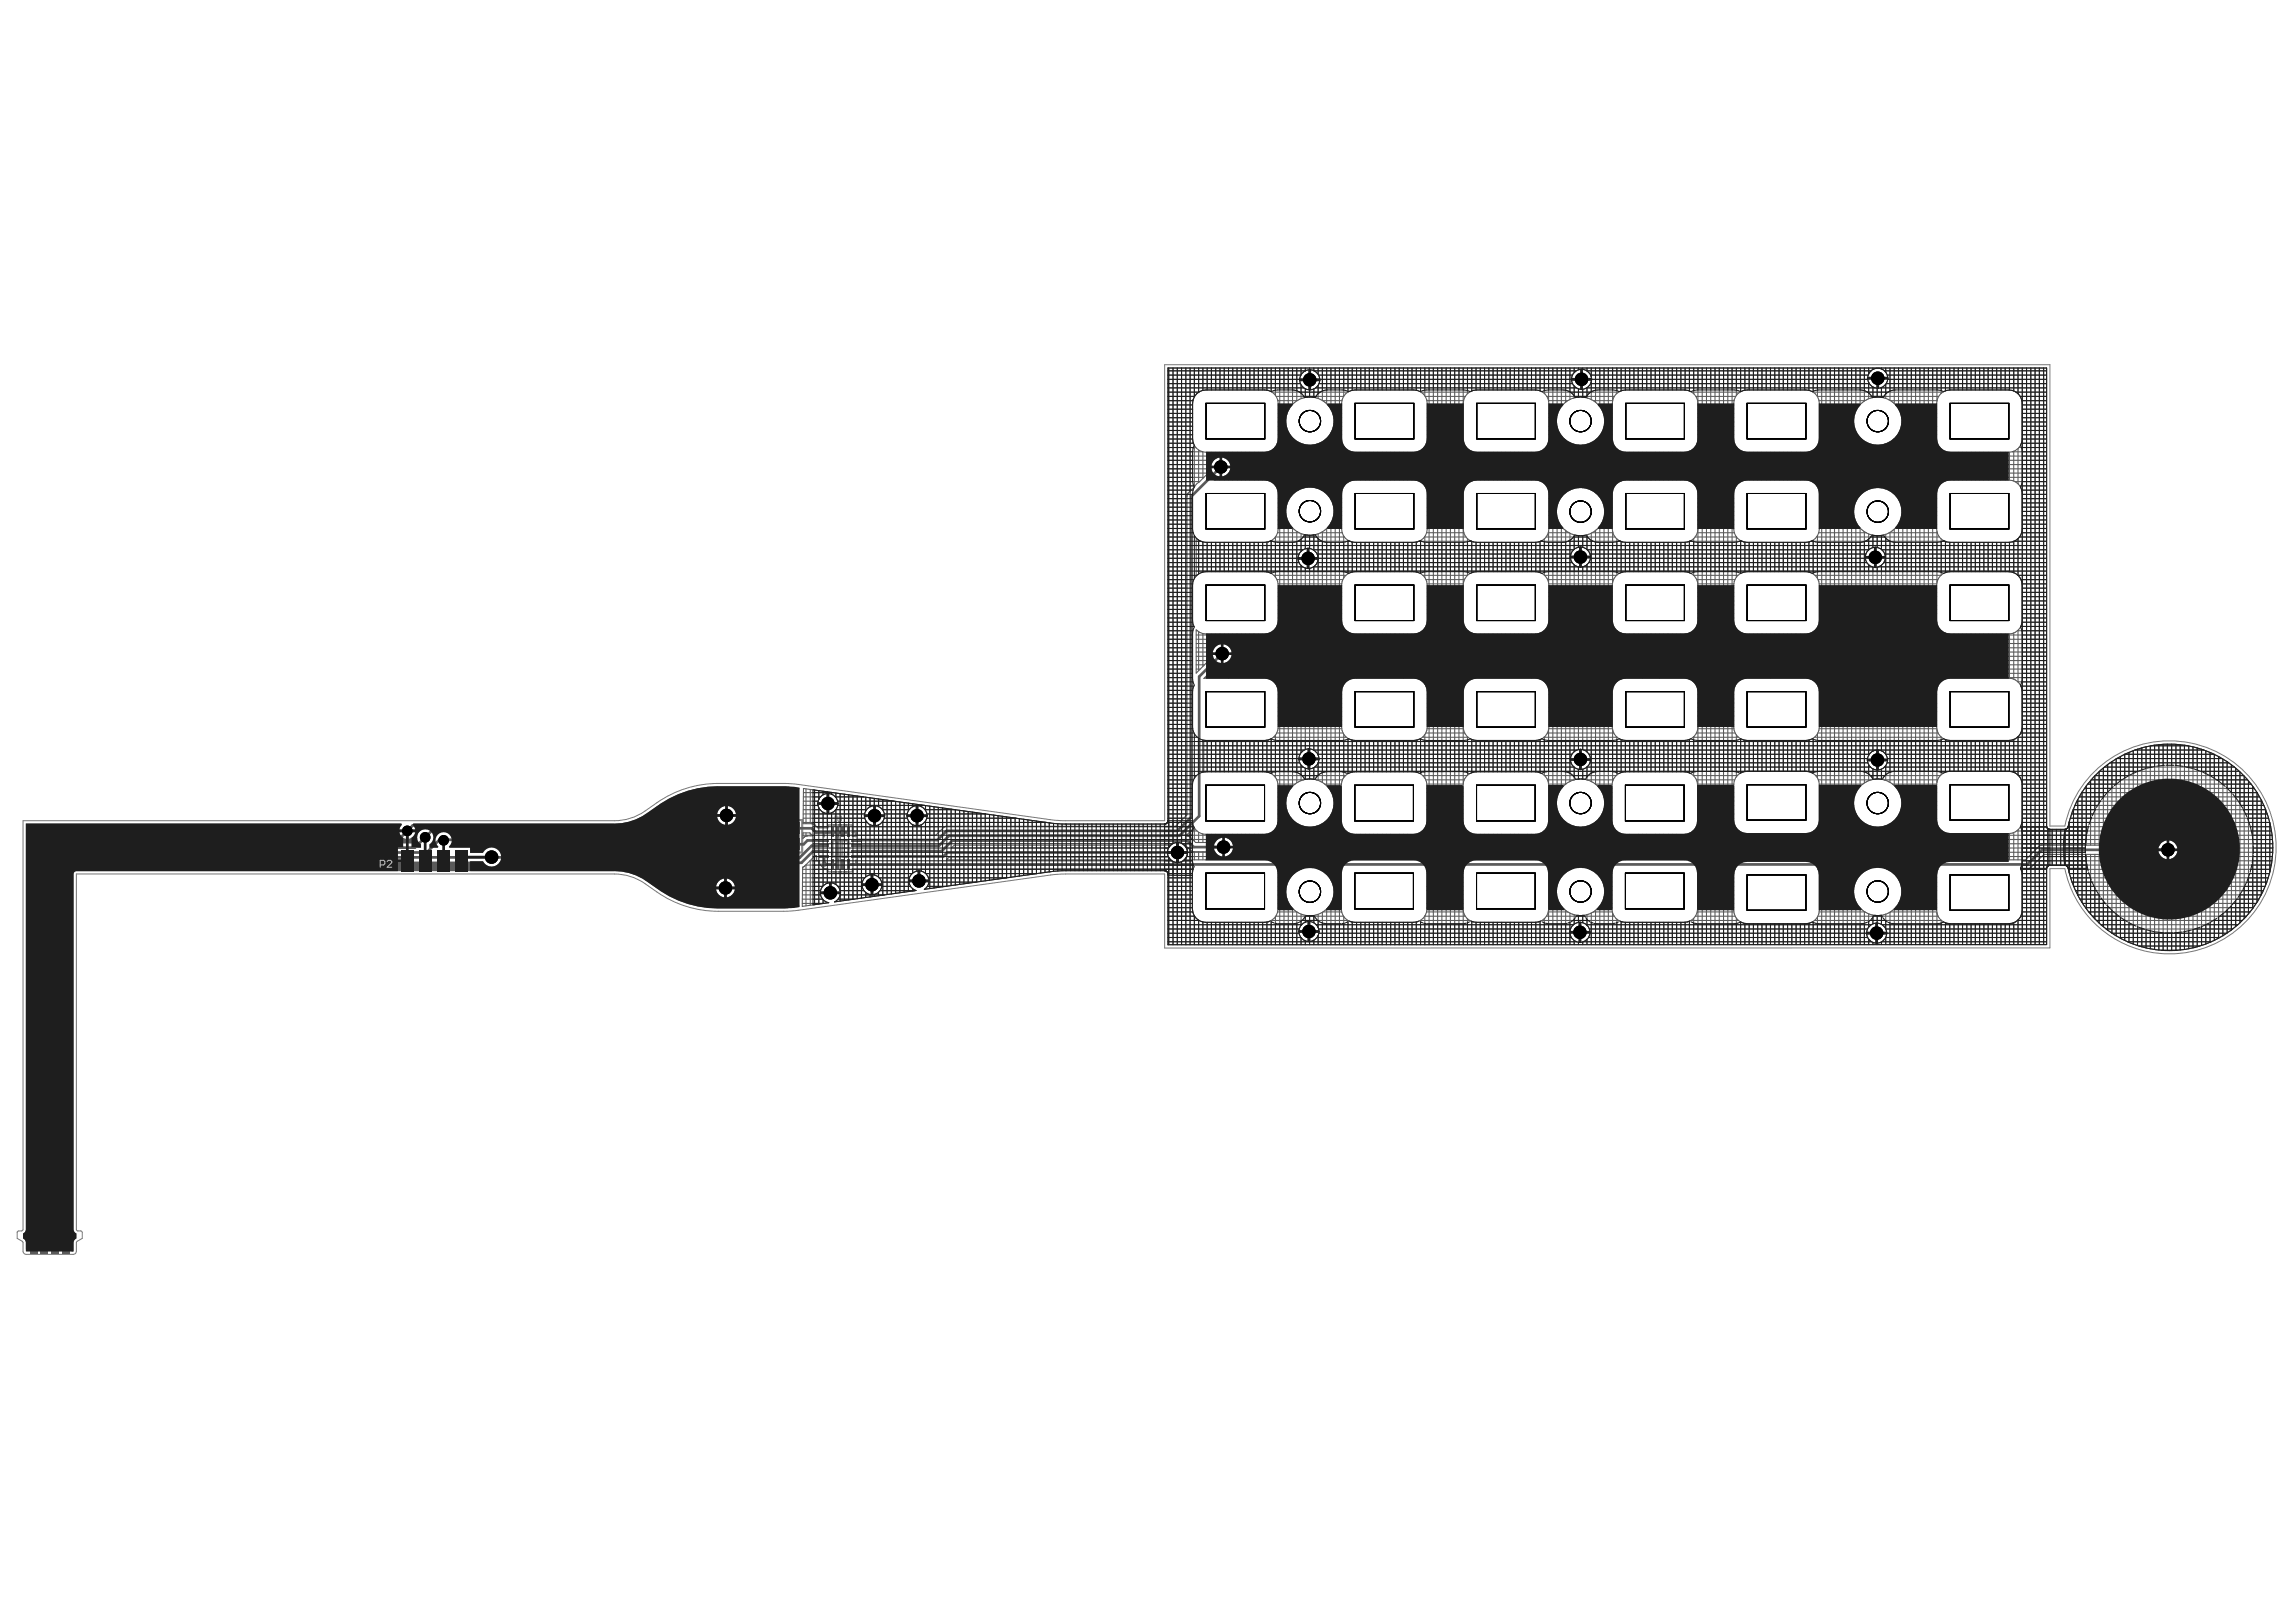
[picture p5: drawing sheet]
<svg xmlns="http://www.w3.org/2000/svg" width="297mm" height="210mm" viewBox="0 0 297 210" stroke-linecap="round" stroke-linejoin="round" font-family="sans-serif">
<g fill="none" stroke="#000" stroke-width=".13">
<path d="M156 52.2h7.6v4.6h-7.6zM175.3 52.2h7.6v4.6h-7.6zM191 52.2h7.6v4.6h-7.6zM210.3 52.2h7.6v4.6h-7.6zM226 52.2h7.6v4.6h-7.6zM252.3 52.2h7.6v4.6h-7.6zM156 63.9h7.6v4.5h-7.6zM156 75.7h7.6v4.6h-7.6zM175.3 63.9h7.6v4.5h-7.6zM175.3 75.7h7.6v4.6h-7.6zM191 63.9h7.6v4.5h-7.6zM191 75.7h7.6v4.6h-7.6z"/>
<path d="M210.3 63.9h7.6v4.5h-7.6zM210.3 75.7h7.6v4.6h-7.6zM226 63.9h7.6v4.5h-7.6zM226 75.7h7.6v4.6h-7.6zM252.3 63.9h7.6v4.5h-7.6zM252.3 75.7h7.6v4.6h-7.6zM156 89.5h7.6v4.6h-7.6zM175.3 89.5h7.6v4.6h-7.6zM191 89.5h7.6v4.6h-7.6zM210.3 89.5h7.6v4.6h-7.6zM226 89.5h7.6v4.6h-7.6zM252.3 89.5h7.6v4.6h-7.6z"/>
<path d="M156 113h7.6v4.6h-7.6zM156 101.6h7.6v4.6h-7.6zM175.3 113h7.6v4.6h-7.6zM175.3 101.6h7.6v4.6h-7.6zM191 113h7.6v4.6h-7.6zM191 101.6h7.6v4.6h-7.6zM210.3 113h7.6v4.6h-7.6zM210.3 101.6h7.6v4.6h-7.6zM226 113.2h7.6v4.6h-7.6zM226 101.5h7.6v4.6h-7.6zM252.3 113.2h7.6v4.6h-7.6zM252.3 101.5h7.6v4.6h-7.6z"/>
<circle cx="169.5" cy="54.5" r="1.38"/>
<circle cx="204.5" cy="54.5" r="1.38"/>
<circle cx="242.9" cy="54.5" r="1.38"/>
<circle cx="169.5" cy="66.2" r="1.38"/>
<circle cx="204.5" cy="66.2" r="1.38"/>
<circle cx="242.9" cy="66.2" r="1.38"/>
<circle cx="169.5" cy="115.4" r="1.38"/>
<circle cx="169.5" cy="103.9" r="1.38"/>
<circle cx="204.5" cy="115.4" r="1.38"/>
<circle cx="204.5" cy="103.9" r="1.38"/>
<circle cx="242.9" cy="103.9" r="1.38"/>
<circle cx="242.9" cy="115.4" r="1.38"/>
</g>
<g fill="none" stroke="#787878" stroke-width=".13">
<path d="M156 52.2h7.6v4.6h-7.6zM175.3 52.2h7.6v4.6h-7.6zM191 52.2h7.6v4.6h-7.6zM210.3 52.2h7.6v4.6h-7.6zM226 52.2h7.6v4.6h-7.6zM252.3 52.2h7.6v4.6h-7.6zM156 63.9h7.6v4.5h-7.6zM156 75.7h7.6v4.6h-7.6zM175.3 63.9h7.6v4.5h-7.6zM175.3 75.7h7.6v4.6h-7.6zM191 63.9h7.6v4.5h-7.6zM191 75.7h7.6v4.6h-7.6z"/>
<path d="M210.3 63.9h7.6v4.5h-7.6zM210.3 75.7h7.6v4.6h-7.6zM226 63.9h7.6v4.5h-7.6zM226 75.7h7.6v4.6h-7.6zM252.3 63.9h7.6v4.5h-7.6zM252.3 75.7h7.6v4.6h-7.6zM156 89.5h7.6v4.6h-7.6zM175.3 89.5h7.6v4.6h-7.6zM191 89.5h7.6v4.6h-7.6zM210.3 89.5h7.6v4.6h-7.6zM226 89.5h7.6v4.6h-7.6zM252.3 89.5h7.6v4.6h-7.6z"/>
<path d="M156 101.6h7.6v4.6h-7.6zM156 113h7.6v4.6h-7.6zM175.3 101.6h7.6v4.6h-7.6zM175.3 113h7.6v4.6h-7.6zM191 101.6h7.6v4.6h-7.6zM191 113h7.6v4.6h-7.6zM210.3 101.6h7.6v4.6h-7.6zM210.3 113h7.6v4.6h-7.6zM226 101.5h7.6v4.6h-7.6zM226 113.2h7.6v4.6h-7.6zM252.3 101.5h7.6v4.6h-7.6zM252.3 113.2h7.6v4.6h-7.6z"/>
<path d="M267.1 106.9h-1.9v-59.7h-114.5v59h-14l-33.8-4.7-1.5-.1h-8.5a13.8 13.8 0 0 0-7.9 2.5 9.1 9.1 0 0 1-4.3 2.2l-1.2 .1h-76.5v52.9l-.2 .2-.5 .1-.1 .9 .8 .4v1.4l.4 .2h6.1l.3-.2 .1-1.4 .7-.4v-.9l-.5-.1-.2-.2v-46h69.6a6.9 6.9 0 0 1 3.9 1.2M267.1 112.4h-1.9v10.3h-114.5v-9.6l-14 .1-33.8 4.6-1.5 .1h-8.5a13.8 13.8 0 0 1-7.9-2.5l-1.6-1.1M267.1 106.9a13.8 13.8 0 0 1 21.2-8.7 13.8 13.8 0 0 1 0 22.9 13.8 13.8 0 0 1-21.2-8.7"/>
<circle cx="169.5" cy="54.5" r="1.38"/>
<circle cx="204.5" cy="54.5" r="1.38"/>
<circle cx="242.9" cy="54.5" r="1.38"/>
<circle cx="169.5" cy="66.2" r="1.38"/>
<circle cx="204.5" cy="66.2" r="1.38"/>
<circle cx="242.9" cy="66.2" r="1.38"/>
<circle cx="169.5" cy="103.9" r="1.38"/>
<circle cx="169.5" cy="115.4" r="1.38"/>
<circle cx="204.5" cy="103.9" r="1.38"/>
<circle cx="204.5" cy="115.4" r="1.38"/>
<circle cx="242.9" cy="103.9" r="1.38"/>
<circle cx="242.9" cy="115.4" r="1.38"/>
</g>
<path d="M98.3 106.1h2.5v4.2h-2.5zM101.3 106.1h2.5v4.2h-2.5zM106.6 111.3v.6h.6M107.1 107.7h-.5v.6M107.6 108.8h2.1v2h-2.1zM110.3 107.7h.5v.6M110.8 111.3v.6h-.6" fill="none" stroke="#8c8c8c" stroke-width=".28"/>
<g fill="none" stroke="#8c8c8c" stroke-width=".13">
<path d="M99.4 104.8l-.1-.1h-.3l-.1 .1v.2l.5 .4h-.5M99.6 104.8l.1-.1h.3l.1 .1v.5l-.1 .1h-.3l-.1-.1M102.1 105.4h.3M102.3 104.7h.1M102.3 104.7v.7M102.3 104.7l.1 .1M102.6 104.8l.1-.1h.3l.1 .1v.5l-.1 .1h-.3l-.1-.1M107.9 106.3h.3M108 105.6h.1M108 105.6v.7M108 105.6l.2 .1M108.4 105.6v.6l.1 .1h.2l.2-.1v-.6"/>
<path d="M5.5 156.5h.3M5.6 155.6h.1M5.6 155.6l.2 .2M5.6 155.6v.9M6.7 156.2h-.5l-.1-.1v-.3l.1-.2h.5v.9"/>
</g>
<circle cx="106.6" cy="111.9" r=".17" fill="none" stroke="#8c8c8c" stroke-width=".35"/>
<g fill="#5a5a5a">
<path d="M3.3 106.6h48.6l.1 .2-.3 .5h2l-.3-.5 .1-.2h26a7.1 7.1 0 0 0 4.1-1.3 14.9 14.9 0 0 1 9.3-3.6l9.2 .1 .1 .2v4.1h-1l.1 2.6h-.5l.1-1.3h-2.6v1.8h-31.5l-2.1-2.1-.4-.2h-8.4l-.2 .1-.4 .3a1.05 1.05 0 0 0-1.3 1.3l-.5 .6h-45.9l-.4 .1-1.5 1.6-.2 .4v22.9l-.3 .3v.2v22.2v.1h-.7v2.8h-.1v.2h-.9v1.7h-.1v-.9l-.2-.4-.2-.1v-.7a.56 .56 0 0 0 .3-.5zM94.2 104.3v1.1h1a1.19 1.19 0 0 0-1-1.1zM93.1 104.7l-.2 .2-.1 .5h1v-1.1l-.4 .2zM94.2 105.7v1a1.19 1.19 0 0 0 1-1zM92.8 105.7a1.19 1.19 0 0 0 1 1v-1zM99.7 106.1v.9h1.2v-.9zM98.3 106.1v.9h1.1v-.9zM52.9 107.7v.8a1.01 1.01 0 0 0 .8-.8zM51.7 107.7a1.01 1.01 0 0 0 .8 .8v-.8zM3.5 157v2.6h.7v-2.6z"/>
<path d="M7.8 112l.6-.5h54.1a1.23 1.23 0 0 0 2.2 0h17.4l.5 .5 .4 .2h18.9l.2 .2v5l-.1 .1-9.1 .1a13.3 13.3 0 0 1-7.7-2.5l-1.6-1.1a7.1 7.1 0 0 0-4.1-1.3h-69.6a.37 .37 0 0 0-.4 .4v46a.55 .55 0 0 0 .4 .5v.7l-.2 .1-.2 .4v1.1l-.2 .1v-4.9h-.3v-22.2l-.1-.4-1.1-1zM94 113.7v1h1.1a1.19 1.19 0 0 0-1.1-1zM93 114l-.2 .3-.2 .4h1.1v-1l-.5 .1zM94 115.1v1a1.19 1.19 0 0 0 1.1-1zM92.6 115.1a1.19 1.19 0 0 0 1.1 1v-1z"/>
</g>
<g fill="none" stroke="#000" stroke-width=".13">
<path d="M156 52.2h7.6v4.6h-7.6zM175.3 52.2h7.6v4.6h-7.6zM191 52.2h7.6v4.6h-7.6zM210.3 52.2h7.6v4.6h-7.6zM226 52.2h7.6v4.6h-7.6zM252.3 52.2h7.6v4.6h-7.6zM156 63.9h7.6v4.5h-7.6zM156 75.7h7.6v4.6h-7.6zM175.3 63.9h7.6v4.5h-7.6zM175.3 75.7h7.6v4.6h-7.6zM191 63.9h7.6v4.5h-7.6zM191 75.7h7.6v4.6h-7.6z"/>
<path d="M210.3 63.9h7.6v4.5h-7.6zM210.3 75.7h7.6v4.6h-7.6zM226 63.9h7.6v4.5h-7.6zM226 75.7h7.6v4.6h-7.6zM252.3 63.9h7.6v4.5h-7.6zM252.3 75.7h7.6v4.6h-7.6zM156 89.5h7.6v4.6h-7.6zM175.3 89.5h7.6v4.6h-7.6zM191 89.5h7.6v4.6h-7.6zM210.3 89.5h7.6v4.6h-7.6zM226 89.5h7.6v4.6h-7.6zM252.3 89.5h7.6v4.6h-7.6z"/>
<path d="M156 113h7.6v4.6h-7.6zM156 101.6h7.6v4.6h-7.6zM175.3 113h7.6v4.6h-7.6zM175.3 101.6h7.6v4.6h-7.6zM191 113h7.6v4.6h-7.6zM191 101.6h7.6v4.6h-7.6zM210.3 113h7.6v4.6h-7.6zM210.3 101.6h7.6v4.6h-7.6zM226 113.2h7.6v4.6h-7.6zM226 101.5h7.6v4.6h-7.6zM252.3 113.2h7.6v4.6h-7.6zM252.3 101.5h7.6v4.6h-7.6z"/>
<circle cx="169.5" cy="54.5" r="1.38"/>
<circle cx="204.5" cy="54.5" r="1.38"/>
<circle cx="242.9" cy="54.5" r="1.38"/>
<circle cx="169.5" cy="66.2" r="1.38"/>
<circle cx="204.5" cy="66.2" r="1.38"/>
<circle cx="242.9" cy="66.2" r="1.38"/>
<circle cx="169.5" cy="115.4" r="1.38"/>
<circle cx="169.5" cy="103.9" r="1.38"/>
<circle cx="204.5" cy="115.4" r="1.38"/>
<circle cx="204.5" cy="103.9" r="1.38"/>
<circle cx="242.9" cy="103.9" r="1.38"/>
<circle cx="242.9" cy="115.4" r="1.38"/>
</g>
<g fill="none" stroke="#5a5a5a" stroke-width=".35">
<path d="M168.2 49.2h2.5M169.4 47.9v2.5M203.4 49.1h2.4M204.6 47.9v2.4M241.7 48.9h2.5M242.9 48.9v1.3M157.9 60.4l-3.7 3.8v41.5l-1.9 1.8h-29.8l-1.2 1.2-10.5 .1M168 72.3h2.5M169.2 71v2.5M203.2 72.1h2.5M204.5 70.9v2.4M241.4 72.1h2.4"/>
<path d="M242.6 70.9v2.5M158.1 84.6l-3 3v18l-2.5 2.6h-29.8l-1.3 1.3h-10.7M168.1 98.2h2.5M169.3 97v2.4M203.2 98.3h2.5M204.5 97.1v2.4M241.7 98.3h2.4M242.9 97.1v2.5M105.9 104h2.4M106.2 115.5h2.5M106.6 108.8h-2.1l-.5 .5h-4.4l-.5 .4h-32.6l-2.2-2.2h-8.4l-2.2 2.2h-46.1l-1.6 1.6v23.1l-.3 .3v25.2M106.6 109.5h-1.6l-1.6 1.5h-20.1l-.7-.7h-16.4l-1.7-1.6h-7.7l-1.6 1.6h-47.3l-1.2 1.2v22.8l.4 .5v25.2"/>
<path d="M106.6 110.1h-1.4l-1.5 1.6h-20.7l-.7-.7h-74.1l-.9 .8v21.9l1.2 1.2v25M107.1 102.8v2.4M107.4 114.3v1.2M108.3 107.7v4.2h-1.4l-.3-.3v-.8M109.7 107.7h-4.1l-.6-.5h-7.3l-1.9 1.9h-29l-2.2-2.3h-11.2l-2.2 2.3h-43.8l-2 1.9v22.8l-1 1.1v25.2M111.6 114.5h2.4M111.9 105.6h2.5M112.8 113.3v2.4M113.1 104.3v2.5M117.4 105.6h2.5M117.7 114h2.4M118.6 104.3v2.5"/>
<path d="M118.9 112.8v1.2M153.6 110.3h-31.1l-.5 .5h-11.2M158.3 109.6h-3.9l-.8-.8h-30.4l-1.4 1.3h-11M169.3 119.3v2.5M204.4 119.4v2.5M242.8 119.5v2.5M280.5 110h-16.3l-1.9 1.9h-152.6M168.1 120.5h2.5M203.2 120.7h2.4M241.6 120.8h2.4"/>
</g>
<g fill="none" stroke="#5a5a5a" stroke-width=".14">
<path d="M151.1 56.3h3.2M151.1 55.2h3.2M151.1 55.7h3.2M151.1 54.6h3.2M151.1 53.5h3.2M151.1 54.1h3.2M151.1 52.4h3.2M151.1 53h3.2M151.1 57.4h3.3M151.1 56.8h3.2M151.1 57.9h3.6M151.1 51.8h3.2"/>
<path d="M151.1 51.3h3.4M151.1 59.6h5.9M151.1 58.5h4.5M151.1 50.7h4M151.1 49.6h17.1M151.1 50.2h17.6M151.1 49.1h17M151.1 48.5h17.2M151.1 59h113.7M151.2 47.6v59.3M151.8 47.6v59.3M152.3 47.6v59.1"/>
<path d="M152.9 47.6v58.6M153.4 47.6v58M154 47.6v16M154.5 57.6v5.4l-.8 .8-.1 .4v41.3l-1.5 1.4h-29.6M154.5 47.6v3.7M155.1 47.6v3.2M155.1 58.2v4.2M155.6 58.5a1.74 1.74 0 0 1-1.3-1.7v-4.6a1.74 1.74 0 0 1 1.7-1.7h7.6a1.74 1.74 0 0 1 1.8 1.7v4.6a1.74 1.74 0 0 1-1.3 1.7M155.6 58.5h8.5M155.6 47.6v2.9M155.6 58.5v3.4M156.2 47.6v2.9"/>
<path d="M156.2 58.5v2.9M156.7 47.6v2.9M156.7 58.5v1.5M157.3 47.6v2.9M157.3 58.5v.8M157.8 47.6v2.9M157.8 58.5v.6M158.4 47.6v2.9M158.4 58.5v.7M158.9 59.6h105.9M158.9 47.6v2.9M158.9 58.5v1.1"/>
<path d="M159.5 47.6v2.9M159.5 58.5v3.6M160 47.6v2.9M160 58.5v3.6M160.6 47.6v2.9M160.6 58.5v3.6M161.1 47.6v2.9M161.1 58.5v3.6M161.7 47.6v2.9M161.7 58.5v3.6M162.2 47.6v2.9M162.2 58.5v3.6"/>
<path d="M162.8 47.6v2.9M162.8 58.5v3.6M163.4 47.6v2.9M163.4 58.5v3.6M163.9 47.6v2.9M163.9 58.5v3.7M164.1 58.5h10.8M164.5 47.6v3.1M164.5 58.3v4M164.6 50.7h9.8M164.9 57.9h9.1M165 47.6v3.6"/>
<path d="M165 57.8v5M165.2 57.4h3M165.3 51.8h2.5M165.4 56.8h2M165.4 56.3h1.5M165.4 55.2h1M165.4 55.7h1.2M165.4 54.6h.9M165.4 53.5h1.1M165.4 54.1h1M165.4 52.4h1.8M165.4 53h1.4"/>
<path d="M165.6 47.6v63.7M166.1 47.6v63.7M166.7 47.6v5.5M166.7 55.9v8.9M167.2 52.4a3.1 3.1 0 0 0-.1 4.1 3.1 3.1 0 0 0 4 .7M167.2 47.6v4.7M167.2 56.7v7.3M167.8 47.6v4.3M167.8 57.1v6.4M168.3 47.6v.9M168.3 49.8v1.8M168.3 57.4v5.9"/>
<path d="M168.9 47.6v.4h-17.8M168.9 50.3v1.1M168.9 57.6v5.5M169.4 47.6v.3M169.4 50.4v1M169.4 57.6v5.4M170 47.6v.4M170 50.3v1.1M170 57.6v5.5M170 48h33.9M170.2 50.2h33.7M170.5 47.6v.8"/>
<path d="M170.5 49.9v1.7M170.5 57.4v5.8M170.6 48.5h32.8M170.6 49.6h32.8M170.7 57.4h3M170.7 49.1h32.6M171.1 47.6v4.2M171.1 57.2v6.3M171.1 51.8a3.2 3.2 0 0 0-3.9 .6M171.1 51.8l.7 .6M171.1 51.8h2.5M171.6 56.8h2"/>
<path d="M171.6 47.6v4.7M171.6 56.7v7.2M171.8 52.4a3.1 3.1 0 0 1-.7 4.8M171.8 52.4h1.8M172 56.3h1.6M172.2 53h1.4M172.2 47.6v5.4M172.2 56v8.6M172.3 55.7h1.3M172.4 53.5h1.2M172.5 55.2h1.1M172.6 54.1h1"/>
<path d="M172.6 54.6h1M172.7 47.6v63.7M173.3 47.6v63.7M173.8 47.6v3.7h-8.7M173.8 57.7v5.2M174.4 47.6v3.1M174.4 58.3v4.1M174.9 58.5h8.5M174.9 47.6v2.9M174.9 58.5v3.7M175.5 47.6v2.9M175.5 58.5v3.6"/>
<path d="M176 47.6v2.9M176 58.5v3.6M176.6 47.6v2.9M176.6 58.5v3.6M177.2 47.6v2.9M177.2 58.5v3.6M177.7 47.6v2.9M177.7 58.5v3.6M178.3 47.6v2.9M178.3 58.5v3.6M178.8 47.6v2.9M178.8 58.5v3.6"/>
<path d="M179.4 47.6v2.9M179.4 58.5v3.6M179.9 47.6v2.9M179.9 58.5v3.6M180.5 47.6v2.9M180.5 58.5v3.6M181 47.6v2.9M181 58.5v3.6M181.6 47.6v2.9M181.6 58.5v3.6M182.1 47.6v2.9M182.1 58.5v3.6"/>
<path d="M182.7 47.6v2.9M182.7 58.5v3.6M183.2 47.6v2.9M183.2 58.5v3.7M183.4 58.5h7.2M183.8 58.3a1.74 1.74 0 0 0 .8-1.5v-4.6a1.74 1.74 0 0 0-1.7-1.7h-7.6a1.74 1.74 0 0 0-1.7 1.7v4.6a1.74 1.74 0 0 0 1.3 1.7M183.8 58.3l-.4 .2M183.8 47.6v3.1M183.8 58.3v4.1M183.8 50.7h6.3M184.2 57.9h5.5M184.3 47.6v3.6"/>
<path d="M184.3 57.8v5.1M184.4 51.3h5.2M184.5 57.4h4.9M184.6 51.8h4.8M184.6 56.8h4.7M184.6 56.3h4.7M184.6 55.2h4.7M184.6 55.7h4.7M184.6 54.6h4.7M184.6 53.5h4.7M184.6 54.1h4.7M184.6 52.4h4.7"/>
<path d="M184.6 53h4.7M184.9 47.6v63.7M185.4 47.6v63.7M186 47.6v63.7M186.5 47.6v63.7M187.1 47.6v63.7M187.6 47.6v63.7M188.2 47.6v63.7M188.7 47.6v63.7M189.3 47.6v53.9h-4.7M189.3 56.8a1.74 1.74 0 0 0 1.3 1.7M189.3 52.2a1.74 1.74 0 0 1 1.7-1.7h7.6a1.74 1.74 0 0 1 1.8 1.7v4.6a1.74 1.74 0 0 1-1.3 1.7"/>
<path d="M189.9 47.6v3.3M189.9 58v4.6M190.4 47.6v3M190.4 58.4v3.9M190.6 58.5h8.5M191 47.6v2.9M191 58.5v3.6M191.5 47.6v2.9M191.5 58.5v3.6M192.1 47.6v2.9M192.1 58.5v3.6M192.6 47.6v2.9"/>
<path d="M192.6 58.5v3.6M193.2 47.6v2.9M193.2 58.5v3.6M193.7 47.6v2.9M193.7 58.5v3.6M194.3 47.6v2.9M194.3 58.5v3.6M194.8 47.6v2.9M194.8 58.5v3.6M195.4 47.6v2.9M195.4 58.5v3.6M195.9 47.6v2.9"/>
<path d="M195.9 58.5v3.6M196.5 47.6v2.9M196.5 58.5v3.6M197 47.6v2.9M197 58.5v3.6M197.6 47.6v2.9M197.6 58.5v3.6M198.1 47.6v2.9M198.1 58.5v3.6M198.7 47.6v2.9M198.7 58.5v3.6M199.1 58.5h10.8"/>
<path d="M199.2 47.6v3M199.2 58.4v3.8M199.6 50.7h9.8M199.8 47.6v3.3M199.8 58.1v4.5M199.9 57.9h9.1M200.1 51.3h8.7M200.3 57.4h3M200.3 51.8h2.5M200.3 47.6v4.3M200.3 57.1v6.5M200.4 56.8h2"/>
<path d="M200.4 56.3h1.5M200.4 55.2h1M200.4 55.7h1.2M200.4 54.6h1M200.4 53.5h1.1M200.4 54.1h1M200.4 52.4h1.8M200.4 53h1.4M200.9 47.6v63.7M201.4 53.8v.6v.8M201.4 47.6v6.1M201.4 55.2v10.3"/>
<path d="M202 47.6v5M202 56.4v7.9M202.2 52.4a3.1 3.1 0 0 1 4.8 .3 3.1 3.1 0 0 1-1.2 4.6 3.1 3.1 0 0 1-4.4-2.1M202.2 52.4l-.4 .5-.4 .9M202.6 47.6v4.5M202.6 56.9v6.9M203.1 47.6v4.1M203.1 57.3v6.1M203.7 47.6v.6M203.7 50v1.5M203.7 57.5v5.7M204.2 47.6v.3"/>
<path d="M204.2 50.3v1.1M204.2 57.6v5.5M204.8 47.6v.2M204.8 50.4v1M204.8 57.6v5.5M205.3 50.2h37.3M205.3 48h36.8M205.3 47.6v.4M205.3 50.2v1.3M205.3 57.5v5.7M205.7 57.4h3M205.8 49.6h36"/>
<path d="M205.8 48.5h35.9M205.9 47.6v1.2M205.9 49.4v2.3M205.9 57.3v6.1h2.7M205.9 49.1h35.7M206.1 51.8h2.5M206.4 47.6v4.5M206.4 56.9v6.9M206.6 56.8h2M206.8 52.4h1.8M207 47.6v5M207 56.4v7.9"/>
<path d="M207.1 56.3h1.5M207.2 53h1.4M207.4 55.7h1.2M207.4 53.5h1.2M207.5 47.6v6.2M207.5 55.2v10.3M207.5 55.2h1.1M207.6 54.1h1M207.6 54.6h1M208.1 47.6v63.7M208.6 47.6v4.3M208.6 57.1v6.5"/>
<path d="M209.2 47.6v3.3M209.2 58.1v4.5M209.7 47.6v3M209.7 58.4v3.8M209.9 58.5h8.5M210.3 47.6v2.9M210.3 58.5v3.6M210.8 47.6v2.9M210.8 58.5v3.6M211.4 47.6v2.9M211.4 58.5v3.6M211.9 47.6v2.9"/>
<path d="M211.9 58.5v3.6M212.5 47.6v2.9M212.5 58.5v3.6M213 47.6v2.9M213 58.5v3.6M213.6 47.6v2.9M213.6 58.5v3.6M214.1 47.6v2.9M214.1 58.5v3.6M214.7 47.6v2.9M214.7 58.5v3.6M215.3 47.6v2.9"/>
<path d="M215.3 58.5v3.6M215.8 47.6v2.9M215.8 58.5v3.6M216.4 47.6v2.9M216.4 58.5v3.6M216.9 47.6v2.9M216.9 58.5v3.6M217.5 47.6v2.9M217.5 58.5v3.6M218 47.6v2.9M218 58.5v3.6M218.4 58.5h7.2"/>
<path d="M218.6 47.6v3M218.6 58.4v3.9M218.9 50.7h6.2M219.1 47.6v3.3M219.1 58v4.6M219.2 57.9h5.5M219.4 51.3h5.2M219.5 57.4h4.9M219.6 51.8h4.7M219.7 56.8h4.6M219.7 56.3h4.6M219.7 55.2h4.6"/>
<path d="M219.7 55.7h4.6M219.7 54.6h4.6M219.7 53.5h4.6M219.7 54.1h4.6M219.7 52.4h4.6M219.7 53h4.6M219.7 52.2a1.74 1.74 0 0 0-1.8-1.7h-7.6a1.74 1.74 0 0 0-1.7 1.7v4.6a1.74 1.74 0 0 0 1.3 1.7M219.7 56.8a1.74 1.74 0 0 1-1.3 1.7M219.7 47.6v63.7M220.2 47.6v63.7M220.8 47.6v63.7M221.3 47.6v63.7"/>
<path d="M221.9 47.6v63.7M222.4 47.6v63.7M223 47.6v63.7M223.5 47.6v63.7M224.1 47.6v63.7M224.6 47.6v3.6M224.6 57.8v5.1M225.2 50.7a1.74 1.74 0 0 0-.9 1.5v4.6a1.74 1.74 0 0 0 1.3 1.7M225.2 50.7l.8-.2h7.6a1.74 1.74 0 0 1 1.5 .8M225.2 47.6v3.1M225.2 58.3v4M225.6 58.5h8.5"/>
<path d="M225.7 47.6v2.9M225.7 58.5v3.7M226.3 47.6v2.9M226.3 58.5v3.6M226.8 47.6v2.9M226.8 58.5v3.6M227.4 47.6v2.9M227.4 58.5v3.6M227.9 47.6v2.9M227.9 58.5v3.6M228.5 47.6v2.9M228.5 58.5v3.6"/>
<path d="M229.1 47.6v2.9M229.1 58.5v3.6M229.6 47.6v2.9M229.6 58.5v3.6M230.2 47.6v2.9M230.2 58.5v3.6M230.7 47.6v2.9M230.7 58.5v3.6M231.3 47.6v2.9M231.3 58.5v3.6M231.8 47.6v2.9M231.8 58.5v3.6"/>
<path d="M232.4 47.6v2.9M232.4 58.5v3.6M232.9 47.6v2.9M232.9 58.5v3.6M233.5 47.6v2.9M233.5 58.5v3.6M234 47.6v2.9M234 58.5v3.7M234.1 58.5h17.7M234.6 50.7h16.8M234.6 47.6v3.2M234.6 58.2v4.2"/>
<path d="M234.9 57.9h16.1M235.1 51.3h15.7M235.1 47.6v3.7M235.1 57.7v5.3M235.1 57.7l-.6 .6-.4 .2M235.1 51.3l.3 .9v4.6l-.3 .9M235.3 57.4h6.4M235.3 51.8h6M235.4 56.8h5.4M235.4 56.3h5M235.4 55.2h4.5M235.4 55.7h4.7"/>
<path d="M235.4 54.6h4.4M235.4 53.5h4.6M235.4 54.1h4.4M235.4 52.4h5.2M235.4 53h4.8M235.7 47.6v63.7M236.2 47.6v63.7M236.8 47.6v63.7M237.3 47.6v63.7M237.9 47.6v63.7M238.4 47.6v63.7M239 47.6v63.7"/>
<path d="M239.5 47.6v63.7M240.1 47.6v5.6M240.1 55.8v9.1M240.1 55.8a3.2 3.2 0 0 0 3.3 1.8M240.1 53.2a3.1 3.1 0 0 0 0 2.6M240.6 47.6v4.8M240.6 56.6v7.5M241.2 47.6v4.3M241.2 57.1v6.5M241.8 47.6v.8M241.8 49.5v2.1M241.8 57.4v5.9"/>
<path d="M242.3 47.6v.2M242.3 50.1v1.3M242.3 57.5v5.7M242.9 50.2v1.2M242.9 57.6v5.5M243.3 50.2h21.5M243.4 51.4a3.2 3.2 0 0 0-3.3 1.8M243.4 51.4a3.3 3.3 0 0 1 1.8 1M243.4 47.6v.1M243.4 50.1v1.3M243.4 57.6v5.5M243.8 48h21"/>
<path d="M244 47.6v.6M244 49.7v1.9M244 57.4v5.9M244 49.6h20.8M244.1 57.4h6.6M244.2 48.5h20.6M244.2 49.1h20.6M244.5 47.6v4.2M244.5 57.2v6.3M244.6 51.8h6M245 56.8h5.6M245.1 47.6v4.6"/>
<path d="M245.1 56.8v7.1M245.2 52.4a3.1 3.1 0 0 1-1.8 5.2M245.2 52.4h5.3M245.5 56.3h5M245.6 47.6v5.3M245.6 56.1v8.5M245.6 53h4.9M245.8 55.7h4.7M245.9 53.5h4.6M246 55.2h4.5M246 54.1h4.5M246 54.6h4.5"/>
<path d="M246.2 47.6v63.7M246.7 47.6v63.7M247.3 47.6v63.7M247.8 47.6v63.7M248.4 47.6v63.7M248.9 47.6v63.7M249.5 47.6v63.7M250 47.6v63.7M250.6 47.6v4.3M250.6 57.1v6.5M251.1 47.6v3.3M251.1 58.1v4.5"/>
<path d="M251.7 47.6v3M251.7 58.4v3.8M251.8 58.5h8.5M252.2 47.6v2.9M252.2 58.5v3.6M252.8 47.6v2.9M252.8 58.5v3.6M253.3 47.6v2.9M253.3 58.5v3.6M253.9 47.6v2.9M253.9 58.5v3.6M254.5 47.6v2.9"/>
<path d="M254.5 58.5v3.6M255 47.6v2.9M255 58.5v3.6M255.6 47.6v2.9M255.6 58.5v3.6M256.1 47.6v2.9M256.1 58.5v3.6M256.7 47.6v2.9M256.7 58.5v3.6M257.2 47.6v2.9M257.2 58.5v3.6M257.8 47.6v2.9"/>
<path d="M257.8 58.5v3.6M258.3 47.6v2.9M258.3 58.5v3.6M258.9 47.6v2.9M258.9 58.5v3.6M259.4 47.6v2.9M259.4 58.5v3.6M260 47.6v2.9M260 58.5v3.6M260.3 58.5h4.5M260.5 47.6v3M260.5 58.4v3.9"/>
<path d="M260.8 50.7h4M261.1 47.6v3.3M261.1 58v4.6M261.2 57.9h3.6M261.4 51.3h3.4M261.5 57.4h3.3M261.6 51.8h3.2M261.6 56.8h3.2M261.6 56.3h3.2M261.6 55.2h3.2M261.6 55.7h3.2M261.6 54.6h3.2"/>
<path d="M261.6 53.5h3.2M261.6 54.1h3.2M261.6 52.4h3.2M261.6 53h3.2M261.6 52.2a1.74 1.74 0 0 0-1.7-1.7h-7.6a1.74 1.74 0 0 0-1.8 1.7v4.6a1.74 1.74 0 0 0 1.3 1.7M261.6 56.8a1.74 1.74 0 0 1-1.3 1.7M261.6 47.6v63.7M262.2 47.6v63.5M262.7 47.6v63M263.3 47.6v62.4M263.8 47.6v61.9M264.4 47.6v61.8"/>
<path d="M151.1 70h2.5M151.1 67.8h2.5M151.1 67.3h2.5M151.1 66.7h2.5M151.1 66.2h2.5M151.1 65.1h2.5M151.1 65.6h2.5M151.1 64.5h2.5M151.1 64h2.5M151.1 68.4h2.5M151.1 79.4h2.5M151.1 80h2.5"/>
<path d="M151.1 78.9h2.5M151.1 77.2h2.5M151.1 76.7h2.5M151.1 76.1h2.5M151.1 77.8h2.5M151.1 74.5h2.5M151.1 75h2.5M151.1 68.9h2.5M151.1 69.5h2.5M151.1 63.4h3M151.1 62.9h3.5M151.1 78.3h2.5"/>
<path d="M151.1 75.6h2.5M151.1 73.4h2.5M151.1 73.9h2.5M151.1 70.6h2.5M151.1 72.2h2.5M151.1 71.1h2.5M151.1 71.7h2.5M151.1 62.3h4.1M151.1 61.8h4.7M151.1 61.2h5.2M151.1 60.1h5.6M151.1 60.7h5.6"/>
<path d="M151.1 72.8h2.5M154.8 70h.6M154.8 69.6v4.9M154.8 73.4h13.7M154.8 73.9h110M154.8 70.6h110M154.8 72.2h13.1M154.8 71.1h13.8M154.8 71.7h13.3M154.8 72.8h13.3M154.8 74.5l.8-.5h.4h7.6a1.74 1.74 0 0 1 1.8 1.7v4.6a1.74 1.74 0 0 1-1.8 1.7h-7.6h-.4l-.8-.5M155.1 69.9v4.4"/>
<path d="M155.2 62.4l-.7 .6M155.2 62.3l1.5-1.5a1.3 1.3 0 0 1 1.1-1.7 1.3 1.3 0 0 1 1.4 1.5 1.3 1.3 0 0 1-1.6 1.1l-.5 .4h6.5a1.74 1.74 0 0 1 1.7 1.3M155.6 70.1v3.9M156.2 70.2v3.8M156.7 70.2v3.8M157.3 61.9v.2M157.3 70.2v3.8M157.4 61.8h107.4M157.8 61.7v.4M157.8 70.2v3.8M158.4 61.6v.5M158.4 70.2v3.8"/>
<path d="M158.9 61.3v.8M158.9 70.2v3.8M159 61.2h105.8M159.2 60.1h105.6M159.2 60.7h105.6M159.5 70.2v3.8M160 70.2v3.8M160.6 70.2v3.8M161.1 70.2v3.8M161.7 70.2v3.8M162.2 70.2v3.8M162.8 70.2v3.8"/>
<path d="M163.4 70.2v3.8M163.9 70.2v3.8M164.3 70h10.4M164.4 62.3h10.1M164.5 70v4.2M164.8 74.5h9.3M165 69.5h8.9M165 69.5v5.2M165 62.9h8.9M165.2 75h8.5M165.3 68.9h2.8M165.3 63.4l.1 5a1.74 1.74 0 0 1-1.8 1.8h-7.6l-.4-.1-.8-.4"/>
<path d="M165.3 63.4h2.7M165.3 75.6h8.3M165.4 67.8h1.4M165.4 67.3h1.2M165.4 66.7h1M165.4 66.2h.9M165.4 65.1h1.1M165.4 65.6h1M165.4 64.5h1.4M165.4 64h1.8M165.4 68.4h1.9M165.4 79.4h8.2"/>
<path d="M165.4 80h8.2M165.4 78.9h8.2M165.4 77.2h8.2M165.4 76.7h8.2M165.4 76.1h8.2M165.4 77.8h8.2M165.4 78.3h8.2M166.5 65.1a3.1 3.1 0 0 0 1 3.5 3.1 3.1 0 0 0 3.6 .2M166.7 67.5v35.1h-1.4M166.8 64.5l-.3 .6M167.2 68.3v33.5M167.8 68.8v32.5"/>
<path d="M168.3 69.1v2.2M168.3 73.2v24.2M168.9 69.2v1.8M168.9 73.5v23.5M169.4 69.3v1.7M169.4 73.5v23.4M169.9 71.1h33.7M169.9 73.4h34.3M170 69.2v2M170 73.3v23.8M170.4 71.7h32.8M170.4 72.8h33"/>
<path d="M170.5 69.1v3.1M170.5 72.3v25.4M170.5 72.2h32.7M170.8 68.9h2.8M171 63.4h2.6M171.1 68.8v32.5M171.1 63.5a3.1 3.1 0 0 0-4.3 1M171.1 63.5l.5 .4 .5 .6M171.7 64h1.9M172.1 67.8h1.5M172.1 64.5h1.5M172.1 64.5l.3 .6"/>
<path d="M172.2 67.7v34.7M172.4 67.3h1.2M172.4 65.1h1.2M172.4 65.1a3.2 3.2 0 0 1-1.3 3.7M172.5 66.7h1.1M172.5 65.6h1.1M172.6 66.2h1M173.6 68.4h-2v33.3M173.6 63.4v5a1.74 1.74 0 0 0 1.7 1.8h7.6l.9-.2M173.8 69.4v5.4M174.4 69.9v4.3M174.9 70.1v3.9"/>
<path d="M175.5 70.2v3.8M176 70.2v3.8M176.6 70.2v3.8M177.2 70.2v3.8M177.7 70.2v3.8M178.3 70.2v3.8M178.8 70.2v3.8M179.4 70.2v3.8M179.9 70.2v3.8M180.5 70.2v3.8M181 70.2v3.8M181.6 70.2v3.8"/>
<path d="M182.1 70.2v3.8M182.7 70.2v3.8M183.2 70.1v3.9M183.6 70h6.8v4.1M183.7 62.3h6.6M183.8 74.2l-.9-.2h-7.6a1.74 1.74 0 0 0-1.7 1.7v4.6a1.74 1.74 0 0 0 1.7 1.7h7.6l.9-.2M183.8 62.4l-.9-.3h-7.6a1.74 1.74 0 0 0-1.7 1.3M183.8 74.2a1.74 1.74 0 0 1 .8 1.5v4.6a1.74 1.74 0 0 1-.8 1.5M183.8 62.4l.6 .6 .2 .4M183.8 69.9v4.3M184.3 69.5h5.4M184.3 62.9h5.3"/>
<path d="M184.3 69.4v5.3M184.5 75h5M184.6 68.9h4.8M184.6 63.4v5a1.74 1.74 0 0 1-.8 1.6M184.6 63.4h4.8M184.6 75.6h4.7M184.6 67.8h4.7M184.6 67.3h4.7M184.6 66.7h4.7M184.6 66.2h4.7M184.6 65.1h4.7M184.6 65.6h4.7"/>
<path d="M184.6 64.5h4.7M184.6 64h4.7M184.6 68.4h4.7M184.6 79.4h4.7M184.6 80h4.7M184.6 78.9h4.7M184.6 77.2h4.7M184.6 76.7h4.7M184.6 76.1h4.7M184.6 77.8h4.7M184.6 78.3h4.7M189.3 75.7a1.74 1.74 0 0 1 1.7-1.7h7.6a1.74 1.74 0 0 1 1.8 1.7v4.6a1.74 1.74 0 0 1-1.8 1.7h-7.6a1.74 1.74 0 0 1-1.7-1.7"/>
<path d="M189.4 63.4l-.1 .5M189.4 63.4a1.74 1.74 0 0 1 1.6-1.3h7.6a1.74 1.74 0 0 1 1.7 1.3M189.9 69.7v4.8h-5.8M191 70.2v3.8M191.5 70.2v3.8M192.1 70.2v3.8M192.6 70.2v3.8M193.2 70.2v3.8M193.7 70.2v3.8M194.3 70.2v3.8M194.8 70.2v3.8M195.4 70.2v3.8"/>
<path d="M195.9 70.2v3.8M196.5 70.2v3.8M197 70.2v3.8M197.6 70.2v3.8M198.1 70.2v3.8M198.7 70.2v3.8M199.2 70.1v4M199.3 70h10.4M199.4 62.3h10.1M199.8 69.7v4.7M199.8 74.5h9.3M200 69.5h9"/>
<path d="M200.1 62.9h8.8M200.2 75h8.6M200.3 68.9h2.7M200.3 63.4l.1 5a1.74 1.74 0 0 1-1.8 1.8h-7.6a1.74 1.74 0 0 1-1.7-1.8M200.3 63.4h2.8M200.3 68.7v6.8M200.4 75.6h8.2M200.4 67.8h1.4M200.4 67.3h1.1M200.4 66.7h1M200.4 66.2h1M200.4 65.1h1.2"/>
<path d="M200.4 65.6h1M200.4 64.5h1.4M200.4 64h1.9M200.4 68.4h1.9M200.4 79.4h8.2M200.4 80h8.2M200.4 78.9h8.2M200.4 77.2h8.2M200.4 76.7h8.2M200.4 76.1h8.2M200.4 77.8h8.2M200.4 78.3h8.2"/>
<path d="M201.4 65.5v.6v.8M201.4 66.9l.4 .9M201.4 65.5a3.1 3.1 0 0 1 4-2.3 3.1 3.1 0 0 1 2 4.1M201.4 67v36.2M201.8 67.8a3.1 3.1 0 0 0 4.1 1.2M202 68.1v33.9M202.6 68.7v32.8M203.1 69v32.1M203.7 69.2v1.9M203.7 73.1v24.2M204.2 69.3v1.5M204.2 73.4v23.6"/>
<path d="M204.8 69.3v1.5M205.3 69.2v1.9M205.3 73.1v24.2M205.6 72.8h35.9M205.7 71.7h35.7M205.8 72.2h35.5M205.9 69v32.1M206 68.9h2.7M206.4 68.6v32.9M206.7 64h1.9M206.7 68.4h1.9M207 68.1v33.9"/>
<path d="M207.1 64.5h1.5M207.1 67.8h1.5M207.4 65.1h1.2M207.4 67.3h1.2M207.4 67.3a3.2 3.2 0 0 1-1.5 1.7M207.5 66.9v36.3M207.5 65.6h1.1M207.6 66.7h1M207.6 66.2h1M208.6 68.7v6.7M208.6 63.4v5a1.74 1.74 0 0 0 1.7 1.8h7.6a1.74 1.74 0 0 0 1.8-1.8M208.6 63.4a1.74 1.74 0 0 1 1.7-1.3h7.6a1.74 1.74 0 0 1 1.7 1.3"/>
<path d="M209.2 69.7v4.7M209.7 70.1v4M210.3 70.2v3.8M210.8 70.2v3.8M211.4 70.2v3.8M211.9 70.2v3.8M212.5 70.2v3.8M213 70.2v3.8M213.6 70.2v3.8M214.1 70.2v3.8M214.7 70.2v3.8M215.3 70.2v3.8"/>
<path d="M215.8 70.2v3.8M216.4 70.2v3.8M216.9 70.2v3.8M217.5 70.2v3.8M218 70.2v3.8M218.7 62.3h6.5M219.1 74.5h5.7M219.1 69.7v4.8M219.3 69.5h5.4M219.3 62.9h5.3M219.5 75h5M219.6 68.9h4.8"/>
<path d="M219.6 63.4l.1 .5M219.6 63.4h4.8M219.6 75.6h4.7M219.7 67.8h4.6M219.7 67.3h4.6M219.7 66.7h4.6M219.7 66.2h4.6M219.7 65.1h4.6M219.7 65.6h4.6M219.7 64.5h4.6M219.7 64h4.6M219.7 75.7a1.74 1.74 0 0 0-1.8-1.7h-7.6a1.74 1.74 0 0 0-1.7 1.7v4.6a1.74 1.74 0 0 0 1.7 1.7h7.6a1.74 1.74 0 0 0 1.8-1.7"/>
<path d="M219.7 68.4h4.6M219.7 79.4h4.6M219.7 80h4.6M219.7 78.9h4.6M219.7 77.2h4.6M219.7 76.7h4.6M219.7 76.1h4.6M219.7 77.8h4.6M219.7 78.3h4.6M224.4 63.4l-.1 5a1.74 1.74 0 0 0 .9 1.6M224.6 69.5v5.2M225.2 62.4l-.7 .6-.1 .4"/>
<path d="M225.2 62.4l.8-.3h7.6a1.74 1.74 0 0 1 1.7 1.3M225.2 70v4.2M225.4 70h-6.8v4.1M225.7 70.1v3.9M226.3 70.2v3.8M226.8 70.2v3.8M227.4 70.2v3.8M227.9 70.2v3.8M228.5 70.2v3.8M229.1 70.2v3.8M229.6 70.2v3.8M230.2 70.2v3.8"/>
<path d="M230.7 70.2v3.8M231.3 70.2v3.8M231.8 70.2v3.8M232.4 70.2v3.8M232.9 70.2v3.8M233.5 70.2v3.8M234 70.1v3.9M234.3 70h17.3M234.4 62.3h17.1M234.6 69.9v4.4M234.8 74.5h16.3M235 69.5h15.9"/>
<path d="M235 62.9h15.9M235.1 69.3v5.5M235.1 74.8a1.74 1.74 0 0 0-1.5-.8h-7.6a1.74 1.74 0 0 0-1.7 1.7v4.6a1.74 1.74 0 0 0 1.7 1.7h7.6a1.74 1.74 0 0 0 1.5-.8M235.1 74.8l.3 .9v4.6l-.3 .9M235.2 75h15.5M235.3 68.9h6.1M235.3 63.4l.1 5a1.74 1.74 0 0 1-1.8 1.8h-7.6l-.8-.2M235.3 63.4h6.2M235.3 75.6h15.3M235.4 67.8h4.9M235.4 67.3h4.6M235.4 66.7h4.5"/>
<path d="M235.4 66.2h4.4M235.4 65.1h4.6M235.4 65.6h4.5M235.4 64.5h4.9M235.4 64h5.3M235.4 68.4h5.3M235.4 79.4h15.1M235.4 80h15.1M235.4 78.9h15.1M235.4 77.2h15.1M235.4 76.7h15.1M235.4 76.1h15.1"/>
<path d="M235.4 77.8h15.1M235.4 78.3h15.1M240 67.3l.1 .2M240.1 67.5v35.1M240.1 67.5a3.2 3.2 0 0 0 3.3 1.8M240.1 64.9a3.1 3.1 0 0 0-.1 2.4M240.6 68.3v33.5M241.2 68.8v32.5M241.8 69.1v2.1l-36.4-.1M241.8 73.1v24.6M242.2 73.4h-37.4v23.6M242.3 69.3v1.6"/>
<path d="M242.3 73.4v23.8M242.9 69.3v1.6M242.9 73.4v23.7M243 73.4h21.8M243.4 63.1a3.2 3.2 0 0 0-3.3 1.8M243.4 63.1a3.1 3.1 0 0 1 2.5 4.2M243.4 69.3v1.8M243.4 73.1v24.1M243.5 71.1h21.3M243.7 72.8h21.1M243.8 71.7h21M243.9 72.2h20.9"/>
<path d="M244 69.1v28.5h20.8M244.3 63.4h6.3M244.4 68.9h6.2M244.5 68.9v32.3M245.1 68.5v33.2M245.1 64h5.4M245.2 68.4h5.3M245.6 64.5h4.9M245.6 67.8h4.9M245.6 67.8v34.6M245.8 65.1h4.7M245.9 67.3h4.6"/>
<path d="M245.9 67.3a3.2 3.2 0 0 1-2.5 2M246 65.6h4.5M246 66.7h4.5M246 66.2h4.5M250.6 68.7v6.7M250.6 63.4l-.1 5a1.74 1.74 0 0 0 1.8 1.8h7.6a1.74 1.74 0 0 0 1.7-1.8M250.6 63.4a1.74 1.74 0 0 1 1.7-1.3h7.6a1.74 1.74 0 0 1 1.7 1.3M251.1 69.7v4.7M251.7 70.1v4M252.2 70.2v3.8M252.8 70.2v3.8M253.3 70.2v3.8"/>
<path d="M253.9 70.2v3.8M254.5 70.2v3.8M255 70.2v3.8M255.6 70.2v3.8M256.1 70.2v3.8M256.7 70.2v3.8M257.2 70.2v3.8M257.8 70.2v3.8M258.3 70.2v3.8M258.9 70.2v3.8M259.4 70.2v3.8M260 70.2v3.8"/>
<path d="M260.7 62.3h4.1M261.1 69.7v4.8h3.7M261.3 69.5h3.5M261.3 62.9h3.5M261.5 75h3.3M261.5 68.9h3.3M261.6 63.4v.5M261.6 63.4h3.2M261.6 75.6h3.2M261.6 67.8h3.2M261.6 67.3h3.2M261.6 66.7h3.2"/>
<path d="M261.6 66.2h3.2M261.6 65.1h3.2M261.6 65.6h3.2M261.6 64.5h3.2M261.6 64h3.2M261.6 68.4h3.2M261.6 75.7a1.74 1.74 0 0 0-1.7-1.7h-7.6a1.74 1.74 0 0 0-1.8 1.7v4.6a1.74 1.74 0 0 0 1.8 1.7h7.6a1.74 1.74 0 0 0 1.7-1.7M261.6 79.4h3.2M261.6 80h3.2M261.6 78.9h3.2M261.6 77.2h3.2M261.6 76.7h3.2"/>
<path d="M261.6 76.1h3.2M261.6 77.8h3.2M261.6 78.3h3.2M264.8 70h-4.3v4.1M151.1 86.6h2.5M151.1 86h2.5M151.1 81.6h2.5M151.1 85.5h2.5M151.1 84.9h2.5M151.1 84.4h2.5M151.1 83.8h2.5M151.1 95.4h2.5"/>
<path d="M151.1 93.2h2.5M151.1 94.9h2.5M151.1 93.8h2.5M151.1 92.7h2.5M151.1 94.3h2.5M151.1 91h2.5M151.1 90.4h2.5M151.1 89.9h2.5M151.1 92.1h2.5M151.1 91.5h2.5M151.1 89.3h2.5M151.1 88.2h2.5"/>
<path d="M151.1 88.8h2.5M151.1 81.1h2.5M151.1 80.5h2.5M151.1 97.1h2.5M151.1 96.5h2.5M151.1 99.3h2.5M151.1 98.7h2.5M151.1 99.8h2.5M151.1 98.2h2.5M151.1 96h2.5M151.1 97.6h2.5M151.1 87.7h2.5"/>
<path d="M151.1 87.1h2.5M151.1 83.3h2.5M151.1 82.7h2.5M151.1 82.2h2.5M154.8 81.5v5.6l2.1-2.1a1.3 1.3 0 0 1 1.1-1.7 1.3 1.3 0 0 1 1.4 1.4 1.3 1.3 0 0 1-1.7 1.1l-2 2h7.9a1.74 1.74 0 0 1 1.8 1.7v4.6a1.74 1.74 0 0 1-1.8 1.7h-7.9v4.1h7.9l.9 .2M154.8 86.6h.5M154.8 86h1M154.8 81.6h.1M154.8 85.5h1.6M154.8 84.9h2.1M154.8 84.4h2M154.8 83.8h2.3"/>
<path d="M154.8 83.3h110M154.8 82.7h110M154.8 82.2h110M155.1 81.7v5.1M155.6 82v4.2M155.7 97.1h13M155.7 96.5h109.1M155.7 99.3h12.9M155.7 98.7h12.4M155.7 99.8h109.1M155.7 98.2h12.3M155.7 96h109.1"/>
<path d="M155.7 97.6h12.5M155.9 87.7h108.9M156.2 82v3.7M156.2 87.4v.4M156.2 95.8v4.1M156.4 87.1h108.4M156.7 82v3.1M156.7 86.8v1M156.7 95.8v4.1M157 86.6h107.8M157.3 82v1.6M157.3 86.3v1.5"/>
<path d="M157.3 95.8v4.1M157.5 86h107.3M157.8 82v1.3M157.8 85.9v1.9M157.8 95.8v4.1M158.4 82v1.3M158.4 85.9v1.9M158.4 95.8v4.1M158.9 82v1.6M158.9 85.6v2.2M158.9 95.8v4.1M159.1 85.5h105.7"/>
<path d="M159.2 83.8h105.6M159.4 84.9h105.4M159.4 84.4h105.4M159.5 82v5.8M159.5 95.8v4.1M160 82v5.8M160 95.8v4.1M160.6 82v5.8M160.6 95.8v4.1M161.1 82v5.8M161.1 95.8v4.1M161.7 82v5.8"/>
<path d="M161.7 95.8v4.1M162.2 82v5.8M162.2 95.8v4.1M162.8 82v5.8M162.8 95.8v4.1M163.4 82v5.8M163.4 95.8v4.1M163.9 82v5.8M163.9 95.8v4.1M164.5 81.8v6.2M164.5 95.6v4.5M164.7 81.6h9.5"/>
<path d="M164.7 95.4h9.5M164.8 88.2h9.3M165 81.3v7.2M165 95.1v5.5M165.2 94.9h8.6M165.2 81.1h8.6M165.2 88.8h8.5M165.3 94.3h8.3M165.3 80.5h8.3M165.3 89.3h8.3M165.4 93.2h8.2M165.4 93.8h8.2"/>
<path d="M165.4 92.7h8.2M165.4 91h8.2M165.4 90.4h8.2M165.4 89.9h8.2M165.4 92.1h8.2M165.4 91.5h8.2M168.3 99v2M168.9 99.4v1.5M169.4 99.5v1.3M169.9 97.1h34.1M170 99.3v1.5M170.1 99.3h33.5"/>
<path d="M170.5 97.6h32.9M170.5 98.7v2.3M170.5 98.7h32.7M170.6 98.2h32.6M173.8 81.2v7.4M173.8 95v5.6M174.1 88.3l.8-.5h.4h7.6a1.74 1.74 0 0 1 1.7 1.7v4.6a1.74 1.74 0 0 1-1.7 1.7h-7.6a1.74 1.74 0 0 1-1.7-1.7v-4.6v-.4zM174.4 81.8v6.2M174.4 95.6v4.5M174.9 82v5.8M174.9 95.8v4.1M175.5 82v5.8"/>
<path d="M175.5 95.8v4.1M176 82v5.8M176 95.8v4.1M176.6 82v5.8M176.6 95.8v4.1M177.2 82v5.8M177.2 95.8v4.1M177.7 82v5.8M177.7 95.8v4.1M178.3 82v5.8M178.3 95.8v4.1M178.8 82v5.8"/>
<path d="M178.8 95.8v4.1M179.4 82v5.8M179.4 95.8v4.1M179.9 82v5.8M179.9 95.8v4.1M180.5 82v5.8M180.5 95.8v4.1M181 82v5.8M181 95.8v4.1M181.6 82v5.8M181.6 95.8v4.1M182.1 82v5.8"/>
<path d="M182.1 95.8v4.1M182.7 82v5.8M182.7 95.8v4.1M183.2 82v5.8M183.2 95.8v4.1M183.8 81.8v6.2M183.8 95.6v4.5M184 81.6h5.9M184 95.4h5.9M184.3 81.3v7.2M184.3 95.1v5.6M184.5 94.9h5"/>
<path d="M184.5 81.1h5M184.5 88.8h5M184.6 94.3h4.7M184.6 80.5h4.7M184.6 89.3h4.7M184.6 93.2h4.7M184.6 93.8h4.7M184.6 92.7h4.7M184.6 91h4.7M184.6 90.4h4.7M184.6 89.9h4.7M184.6 92.1h4.7"/>
<path d="M184.6 91.5h4.7M189.3 89.5a1.74 1.74 0 0 1 1.7-1.7h7.6a1.74 1.74 0 0 1 1.8 1.7v4.6a1.74 1.74 0 0 1-1.8 1.7h-7.6a1.74 1.74 0 0 1-1.7-1.7M189.9 81.6v6.6h-5.8M189.9 95.3v5M190.4 81.9v6M190.4 95.7v4.3M191 82v5.8M191 95.8v4.1M191.5 82v5.8M191.5 95.8v4.1M192.1 82v5.8M192.1 95.8v4.1"/>
<path d="M192.6 82v5.8M192.6 95.8v4.1M193.2 82v5.8M193.2 95.8v4.1M193.7 82v5.8M193.7 95.8v4.1M194.3 82v5.8M194.3 95.8v4.1M194.8 82v5.8M194.8 95.8v4.1M195.4 82v5.8M195.4 95.8v4.1"/>
<path d="M195.9 82v5.8M195.9 95.8v4.1M196.5 82v5.8M196.5 95.8v4.1M197 82v5.8M197 95.8v4.1M197.6 82v5.8M197.6 95.8v4.1M198.1 82v5.8M198.1 95.8v4.1M198.7 82v5.8M198.7 95.8v4.1"/>
<path d="M199.2 81.9v6M199.2 95.7v4.3M199.8 81.6h9.4M199.8 95.4h9.4M199.8 81.6v6.6M199.8 95.4v4.9M199.8 88.2h9.3M200.2 94.9h8.6M200.2 81.1h8.6M200.2 88.8h8.6M200.3 80.6v8.6M200.3 94.4v16.9"/>
<path d="M200.3 94.3h8.3M200.3 80.5h8.3M200.4 89.3h8.2M200.4 93.2h8.2M200.4 93.8h8.2M200.4 92.7h8.2M200.4 91h8.2M200.4 90.4h8.2M200.4 89.9h8.2M200.4 92.1h8.2M200.4 91.5h8.2M203.7 99.3v1.6h-3.5"/>
<path d="M204.2 99.5v1.3M204.8 99.5v1.3M204.9 97.1h37.9M205.6 97.6h36.2M205.7 98.7h36M205.8 98.2h35.8M208.6 80.6v8.6M208.6 94.4v6.7M209.2 81.6v6.6M209.2 95.4v4.9M209.7 81.9v6M209.7 95.7v4.3"/>
<path d="M210.3 82v5.8M210.3 95.8v4.1M210.3 99.9a1.74 1.74 0 0 0-1.8 1.7v4.6a1.74 1.74 0 0 0 1.8 1.8M210.3 99.9h7.6l.9 .2 .3 .3M210.8 82v5.8M210.8 95.8v4.1M211.4 82v5.8M211.4 95.8v4.1M211.9 82v5.8M211.9 95.8v4.1M212.5 82v5.8M212.5 95.8v4.1"/>
<path d="M213 82v5.8M213 95.8v4.1M213.6 82v5.8M213.6 95.8v4.1M214.1 82v5.8M214.1 95.8v4.1M214.7 82v5.8M214.7 95.8v4.1M215.3 82v5.8M215.3 95.8v4.1M215.8 82v5.8M215.8 95.8v4.1"/>
<path d="M216.4 82v5.8M216.4 95.8v4.1M216.9 82v5.8M216.9 95.8v4.1M217.5 82v5.8M217.5 95.8v4.1M218 82v5.8M218 95.8v4.1M218.6 81.9v6M218.6 95.7v4.3M219 81.6h5.9M219 95.4h5.9"/>
<path d="M219.1 88.2h5.7M219.1 81.6v6.6M219.1 95.3v5.1M219.5 94.9h5M219.5 81.1h5M219.5 88.8h5M219.6 80.5h4.7M219.6 94.3h4.7M219.6 89.3h4.7M219.7 89.5a1.74 1.74 0 0 0-1.8-1.7h-7.6a1.74 1.74 0 0 0-1.7 1.7v4.6a1.74 1.74 0 0 0 1.7 1.7h7.6a1.74 1.74 0 0 0 1.8-1.7M219.7 93.2h4.6M219.7 93.8h4.6"/>
<path d="M219.7 92.7h4.6M219.7 91h4.6M219.7 90.4h4.6M219.7 89.9h4.6M219.7 92.1h4.6M219.7 91.5h4.6M224.6 81.3v7.2M224.6 95.1v5.4M225.2 81.8v6.2M225.2 95.6v4.4M225.7 82v5.8M225.7 95.8v4.1"/>
<path d="M226 99.8l-.8 .2M226.3 82v5.8M226.3 95.8v4M226.8 82v5.8M226.8 95.8v4M227.4 82v5.8M227.4 95.8v4M227.9 82v5.8M227.9 95.8v4M228.5 82v5.8M228.5 95.8v4M229.1 82v5.8"/>
<path d="M229.1 95.8v4M229.6 82v5.8M229.6 95.8v4M230.2 82v5.8M230.2 95.8v4M230.7 82v5.8M230.7 95.8v4M231.3 82v5.8M231.3 95.8v4M231.8 82v5.8M231.8 95.8v4M232.4 82v5.8"/>
<path d="M232.4 95.8v4M232.9 82v5.8M232.9 95.8v4M233.5 82v5.8M233.5 95.8v4M233.6 99.8a1.74 1.74 0 0 1 1.5 .9M234 82v5.8M234 95.8v4.1M234.6 81.8v6.3M234.6 95.5v4.6M234.7 81.6h16.5M234.7 95.4h16.5"/>
<path d="M234.8 88.2h16.3M235.1 81.2v7.4M235.1 95v5.7M235.1 95a1.74 1.74 0 0 1-1.5 .8h-7.6l-.8-.2M235.1 88.6a1.74 1.74 0 0 0-1.5-.8h-7.6a1.74 1.74 0 0 0-1.7 1.7v4.6a1.74 1.74 0 0 0 .9 1.5M235.1 88.6l.3 .9v4.6l-.3 .9M235.2 94.9h15.5M235.2 81.1h15.5M235.2 88.8h15.5M235.3 94.3h15.3M235.3 80.5h15.3M235.3 89.3h15.3"/>
<path d="M235.4 93.2h15.1M235.4 93.8h15.1M235.4 92.7h15.1M235.4 91h15.1M235.4 90.4h15.1M235.4 89.9h15.1M235.4 92.1h15.1M235.4 91.5h15.1M241.8 99v2M242 99.3h-36.7v1.6h3.4M242.3 99.5v1.4M242.9 99.6v1.2"/>
<path d="M243 97.1h21.8M243.4 99.5v1.3M243.8 99.3h21M244 99.1v1.9M244.1 98.7h20.7M244.2 98.2h20.6M250.6 80.6v8.6M250.6 94.4v6.9M251.1 81.6v6.6M251.1 95.4v4.9M251.7 81.9v6M251.7 95.7v4.2"/>
<path d="M252.2 82v5.8M252.2 95.8v4M252.3 99.8a1.74 1.74 0 0 0-1.8 1.7v4.6l.3 .9M252.8 82v5.8M252.8 95.8v4M253.3 82v5.8M253.3 95.8v4M253.9 82v5.8M253.9 95.8v4M254.5 82v5.8M254.5 95.8v4M255 82v5.8"/>
<path d="M255 95.8v4M255.6 82v5.8M255.6 95.8v4M256.1 82v5.8M256.1 95.8v4M256.7 82v5.8M256.7 95.8v4M257.2 82v5.8M257.2 95.8v4M257.8 82v5.8M257.8 95.8v4M258.3 82v5.8"/>
<path d="M258.3 95.8v4M258.9 82v5.8M258.9 95.8v4M259.4 82v5.8M259.4 95.8v4M259.9 99.8a1.74 1.74 0 0 1 1.7 1.7M260 82v5.8M260 95.8v4M260.5 81.9v6M260.5 95.7v4.3M261 81.6h3.8M261 95.4h3.8"/>
<path d="M261.1 81.6v6.6h3.7M261.1 95.3v5M261.4 94.9h3.4M261.4 81.1h3.4M261.5 88.8h3.3M261.6 94.3h3.2M261.6 80.5h3.2M261.6 89.3h3.2M261.6 89.5a1.74 1.74 0 0 0-1.7-1.7h-7.6a1.74 1.74 0 0 0-1.8 1.7v4.6a1.74 1.74 0 0 0 1.8 1.7h7.6a1.74 1.74 0 0 0 1.7-1.7M261.6 93.2h3.2M261.6 93.8h3.2M261.6 92.7h3.2"/>
<path d="M261.6 91h3.2M261.6 90.4h3.2M261.6 89.9h3.2M261.6 92.1h3.2M261.6 91.5h3.2M271.6 99.9v9.5M271.6 99.8h18.1M272.1 99.4v10M272.3 99.3h16.8M272.7 98.9v10.5M273 98.7h15.3M273.2 98.6v10.8"/>
<path d="M273.8 98.2v11.2M273.8 98.2h13.7M274.3 97.9v11.5M275.4 97.4v12M276 97.1v12.3M276.2 97.1h8.9M276.5 97v12.4M277.1 96.8v12.6M277.6 96.6v12.8M278.2 96.5v12.9M278.3 96.5h4.7M278.7 96.4v13"/>
<path d="M279.3 96.4v13M279.8 96.3v12.5M280.4 96.3v12.4M281 96.3v12.5M281.5 96.3v12.9h12.5M282.1 96.4v26.5M282.6 96.4v26.5M283.2 96.5v26.3M283.7 96.7v26M284.3 96.8v25.7M284.8 97v25.4M285.4 97.2v25"/>
<path d="M285.9 97.4v24.5M286.4 97.6h-11.5v11.8M286.5 97.6v24.1M287 97.9v23.5M287.6 98.2v22.9M288.1 98.6v22.1M288.7 99v21.3M289.2 99.4v20.5M289.8 99.9v19.5M103.8 116.9h2.7M103.8 116.4h2.6M103.8 115.8h2.4"/>
<path d="M103.8 115.3h2.4M103.8 114.7h2.6M103.8 114.2h7.8M103.8 113.6h8.1M103.8 113.1h14.2M103.8 112.5h3.3M103.9 108.1h1.2M103.9 107.8h.9l.4 .4h-.9l-.4 .3zM103.9 106.4h8.3M103.9 105.9h8M103.9 105.3h8M103.9 104.8h2.2"/>
<path d="M103.9 104.2h1.9M103.9 103.7h1.9M103.9 103.1h2.2M103.9 102.6h3.9M104.2 111.9h1.9M104.3 102.1v4.5M104.3 107.8v.4M104.3 111.9v5.3M104.8 111.4h1.2v.2a.9 .9 0 0 0 .5 .7M104.8 102.2v4.4M104.8 107.8v.4M104.8 111.4v5.8"/>
<path d="M105.3 110.8h.3M105.4 102.2v4.5M105.4 110.8v6.3M105.6 111.4v-.7h-.2l-1.3 1.4-.3 .1v5.1l3.4-.5a1.29 1.29 0 0 1-.9-1.9 1.29 1.29 0 0 1 2.1-.3 1.29 1.29 0 0 1-.4 2.1l10.5-1.5a1.29 1.29 0 0 1-.7-1.9 1.29 1.29 0 0 1 2-.2 1.29 1.29 0 0 1-.2 2l17-2.4h14.1l.3 .2 .1 .2v9.2l113.7-.1v-9.8l.2-.4h.2h1.9M105.7 107h1.4M105.9 102.3v1.1M105.9 104.5v2.6M105.9 111.4v5.6M106.5 112.3l.2 .1 .4 .1v.3h3.2v-.3h44.1M106.5 102.4v.5M106.5 105.1v2M106.5 112.3v2.3"/>
<path d="M106.5 116.4v.5M107 102.5v.2M107 105.3v1.8M107 112.5v1.8M107.6 108.7h.1v2.2h-.1zM107.6 110.8h.1M107.6 110.3h.1M107.6 109.7h.1M107.6 109.2h.1M107.6 102.5v.3M107.6 105.2v1.6M107.6 112.8v1.5"/>
<path d="M108.1 103.1h3.6M108.1 104.8h4M108.1 102.6v.6M108.1 104.8v2M108.1 112.8v1.7M108.4 103.7h7.3M108.4 104.2h11.2M108.4 114.7h3.1M108.4 116.4h2.1M108.7 115.3h3.1M108.7 102.7v4.1M108.7 112.8v2.5"/>
<path d="M108.9 110.8h.8M108.9 110.3h.8M108.9 109.7h.9M108.9 109.2h.9M109.2 102.8v4M109.2 108.7v2.2M109.2 112.8v3.7M109.7 110.2v.7h-.8v-2.2h.9v1.5M109.8 102.9v3.9M109.8 112.8v3.7M110.3 108.1h10.8M110.3 112.5h44"/>
<path d="M110.3 107h11.9M110.3 107.5h11.3M110.3 102.9v5.3M110.3 112.5v3.9M110.9 103v5.1M110.9 112.5v3.8M111.5 103.1v5M111.5 112.5v3.7M112 103.2v1.7M112 106.2v1.9M112 112.5v1M112 115.5v.6"/>
<path d="M112.6 103.2v1.2M112.6 106.7v1.4M112.6 112.5v.7M112.6 115.8v.3M113.1 103.3v1M113.1 106.9v1.2M113.1 112.5v.7M113.1 115.7v.3M113.7 103.4v1M113.7 106.7v1.4M113.7 112.5v1M113.7 115.5v.4"/>
<path d="M113.8 113.6h3.9M113.9 115.3h4.5M114.1 114.2h3.5M114.1 114.7h3.7M114.1 106.4h3.6M114.2 104.8h3.4M114.2 103.5v1.3M114.2 106.3v1.8M114.2 112.5v3.3M114.4 105.9h3M114.4 105.3h3M114.4 115.8h-5.7v.8"/>
<path d="M114.8 103.6v4.5M114.8 112.5v3.3M115.3 103.6v4.5M115.3 112.5v3.2M115.9 103.7v4.4M115.9 112.5v3.1M116.4 103.8v4.3M116.4 112.5v3M117 103.9v4.2M117 112.5v3M117.5 103.9v1M117.5 106.2v1.9"/>
<path d="M117.5 112.5v2.9M118.1 104v.4M118.1 106.7v1.4M118.1 112.5v.5M118.1 115v.3M118.6 104.1v.2M118.6 106.9v1.2M118.6 112.5v.2M119.2 104.2v.2M119.2 106.7v1.4M119.2 112.5v.2M119.6 106.4h15.8"/>
<path d="M119.7 104.8h3.9M119.7 104.2v.7M119.7 106.3v1.8M119.7 112.5v.5M119.8 113.1h14.3M119.9 105.9h11.5M119.9 105.3h7.6M120 114.7h2.3M120.2 114.2h6.1M120.3 104.3v3.8M120.3 112.5v2.5M120.8 104.4v3.7"/>
<path d="M120.8 112.5v2.4M121.4 104.5v3.3M121.4 112.5v2.3M121.9 104.6v2.6M121.9 112.5v2.3M122.5 111.3l.3-.4h28.4l.3 .4zM122.5 106.9l-.4 .2-1.1 1h-10.2l-.5 .1v-1.4h-3.2v.3h-1.3a1.01 1.01 0 0 0-.8-.5h-1.1v-4.6l32.7 4.6h14.1l.3-.2 .1-58.8h113.7v59.3v.2l.4 .2h1.9v2.1M122.5 104.6v2.3M122.5 112.5v2.2M123 104.7v2.2M123 110.9v.4M123 112.5v2.1"/>
<path d="M123.1 109.7l.3-.3h28.1l-.3 .3zM123.6 104.8v2.1M123.6 109.4v.3M123.6 110.9v.4M123.6 112.5v2M124.2 104.9v2M124.2 109.4v.3M124.2 110.9v.4M124.2 112.5v1.9M124.7 104.9v2M124.7 109.4v.3M124.7 110.9v.4"/>
<path d="M124.7 112.5v1.9M125.3 105v1.9M125.3 109.4v.3M125.3 110.9v.4M125.3 112.5v1.8M125.8 105.1v1.8M125.8 109.4v.3M125.8 110.9v.4M125.8 112.5v1.7M126.4 105.2v1.7M126.4 109.4v.3M126.4 110.9v.4"/>
<path d="M126.4 112.5v1.6M126.9 105.3v1.6M126.9 109.4v.3M126.9 110.9v.4M126.9 112.5v1.6M127.5 105.3v1.6M127.5 109.4v.3M127.5 110.9v.4M127.5 112.5v1.5M128 105.4v1.5M128 109.4v.3M128 110.9v.4"/>
<path d="M128 112.5v1.4M128.6 105.5v1.4M128.6 109.4v.3M128.6 110.9v.4M128.6 112.5v1.3M129.1 105.6v1.3M129.1 109.4v.3M129.1 110.9v.4M129.1 112.5v1.3M129.7 105.6v1.3M129.7 109.4v.3M129.7 110.9v.4"/>
<path d="M129.7 112.5v1.2M130.2 105.7v1.2M130.2 109.4v.3M130.2 110.9v.4M130.2 112.5v1.1h-10.1M130.8 105.8v1.1M130.8 109.4v.3M130.8 110.9v.4M130.8 112.5v1M131.3 105.9v1M131.3 109.4v.3M131.3 110.9v.4"/>
<path d="M131.3 112.5v.9M131.9 105.9v1M131.9 109.4v.3M131.9 110.9v.4M131.9 112.5v.9M132.4 106v.9M132.4 109.4v.3M132.4 110.9v.4M132.4 112.5v.8M133 106.1v.8M133 109.4v.3M133 110.9v.4"/>
<path d="M133 112.5v.7M133.5 106.2v.7M133.5 109.4v.3M133.5 110.9v.4M133.5 112.5v.6M134.1 106.3v.6M134.1 109.4v.3M134.1 110.9v.4M134.1 112.5v.6M134.6 106.3v.6M134.6 109.4v.3M134.6 110.9v.4"/>
<path d="M134.6 112.5v.5M135.2 106.4v.5M135.2 109.4v.3M135.2 110.9v.4M135.2 112.5v.4M135.7 106.5v.4M135.7 109.4v.3M135.7 110.9v.4M135.7 112.5v.3M136.3 106.6v.3M136.3 109.4v.3M136.3 110.9v.4"/>
<path d="M136.3 112.5v.3M136.8 106.6v.3M136.8 109.4v.3M136.8 110.9v.4M136.8 112.5v.2M137.4 106.6v.3M137.4 109.4v.3M137.4 110.9v.4M137.4 112.5v.2M138 106.6v.3M138 109.4v.3M138 110.9v.4"/>
<path d="M138 112.5v.2M138.5 106.6v.3M138.5 109.4v.3M138.5 110.9v.4M138.5 112.5v.2M139.1 106.6v.3M139.1 109.4v.3M139.1 110.9v.4M139.1 112.5v.2M139.6 106.6v.3M139.6 109.4v.3M139.6 110.9v.4"/>
<path d="M139.6 112.5v.2M140.2 106.6v.3M140.2 109.4v.3M140.2 110.9v.4M140.2 112.5v.2M140.7 106.6v.3M140.7 109.4v.3M140.7 110.9v.4M140.7 112.5v.2M141.3 106.6v.3M141.3 109.4v.3M141.3 110.9v.4"/>
<path d="M141.3 112.5v.2M141.8 106.6v.3M141.8 109.4v.3M141.8 110.9v.4M141.8 112.5v.2M142.4 106.6v.3M142.4 109.4v.3M142.4 110.9v.4M142.4 112.5v.2M142.9 106.6v.3M142.9 109.4v.3M142.9 110.9v.4"/>
<path d="M142.9 112.5v.2M143.5 106.6v.3M143.5 109.4v.3M143.5 110.9v.4M143.5 112.5v.2M144 106.6v.3M144 109.4v.3M144 110.9v.4M144 112.5v.2M144.6 106.6v.3M144.6 109.4v.3M144.6 110.9v.4"/>
<path d="M144.6 112.5v.2M145.1 106.6v.3M145.1 109.4v.3M145.1 110.9v.4M145.1 112.5v.2M145.7 106.6v.3M145.7 109.4v.3M145.7 110.9v.4M145.7 112.5v.2M146.2 106.6v.3M146.2 109.4v.3M146.2 110.9v.4"/>
<path d="M146.2 112.5v.2M146.8 106.6v.3M146.8 109.4v.3M146.8 110.9v.4M146.8 112.5v.2M147.3 106.6v.3M147.3 109.4v.3M147.3 110.9v.4M147.3 112.5v.2M147.9 106.6v.3M147.9 109.4v.3M147.9 110.9v.4"/>
<path d="M147.9 112.5v.2M148.4 106.6v.3M148.4 109.4v.3M148.4 110.9v.4M148.4 112.5v.2M149 106.6v.3M149 109.4v.3M149 110.9v.4M149 112.5v.2M149.5 106.6v.3M149.5 109.4v.3M149.5 110.9v.4"/>
<path d="M149.5 112.5v.2M150.1 106.6v.3M150.1 109.4v.3M150.1 110.9v.4M150.1 112.5v.2M150.7 106.6v.3M150.7 109.4v.3M150.7 110.9v.4M150.7 112.5v.2M151 106.4h1.6M151.1 113.1h3.2M151.1 105.9h2"/>
<path d="M151.1 116.4h3.2M151.1 115.8h3.2M151.1 117.5h3.2M151.1 116.9h3.2M151.1 115.3h3.2M151.1 114.2h3.2M151.1 113.6h3.2M151.1 104.2h2.5M151.1 105.3h2.5M151.1 104.8h2.5M151.1 103.7h2.5M151.1 103.1h2.5"/>
<path d="M151.1 102.6h2.5M151.1 102h2.5M151.1 114.7h3.2M151.1 118h3.2M151.1 118.6h3.5M151.1 101.5h2.5M151.1 100.9h2.5M151.1 100.4h2.5M151.1 119.1h4M151.1 119.7h17.3M151.2 109.4v.3M151.2 111v.3"/>
<path d="M151.2 112.5v9.8M151.8 112.5v9.8M152.3 112.5v9.8M152.9 112.5v9.8M153.4 109.4v.2M153.4 111v.3M153.4 112.5v9.8M153.5 109.7h.2M153.5 108.1h140.4M153.5 110.8h4.4M153.6 110.3h3.6M154 107.6v.7"/>
<path d="M154 110v1.3M154 112.5v9.8M154.1 107.5h.8M154.3 108.6h3.2M154.3 112.5v5.1l.2 .9M154.5 107.1l-1.1 1.1 .5 .1 .8 .7h2.4a1.3 1.3 0 0 1 2-.4 1.3 1.3 0 0 1 0 2 1.3 1.3 0 0 1-2-.4h-2.8l-.9-.8h-.2a1.29 1.29 0 0 1 0 1.9h108.8l1.8-1.7 .4-.2h15.1a1.3 1.3 0 0 1 2-.4 1.3 1.3 0 0 1 0 2 1.3 1.3 0 0 1-2-.4h-14.9l-1.8 1.8-1.2 .1 .2 .7M154.5 118.5l.6 .6M154.5 110.2v1.1M154.5 118.5v3.8M155.1 107.7v1.3M155.1 110.2v1.1M155.1 119.1v3.2"/>
<path d="M155.1 119.1l.9 .3h7.6l.9-.3M155.6 107.9v1.1M155.6 110.2v1.1M155.6 119.3v3M156.2 108v1M156.2 110.2v1.1M156.2 119.4v2.9M156.7 108v1M156.7 110.2v1.1M156.7 119.4v2.9M157.3 108v.8M157.3 110.4v.9"/>
<path d="M157.3 119.4v2.9M157.8 108v.4M157.8 110.8v.5M157.8 119.4v2.9M158.4 108v.3M158.4 110.9v.4M158.4 119.4v2.9M158.7 110.8h103.8M158.9 108v.5M158.9 110.7v.6M158.9 119.4v2.9M159.1 108.6h134.9"/>
<path d="M159.4 110.3h103.6M159.5 108v1.1M159.5 110.1v1.2M159.5 119.4v2.9M159.5 109.2h119.9M159.6 109.7h104M160 108v3.3M160 119.4v2.9M160.6 108v3.3M160.6 119.4v2.9M161.1 108v3.3M161.1 119.4v2.9"/>
<path d="M161.7 108v3.3M161.7 119.4v2.9M162.2 108v3.3M162.2 119.4v2.9M162.8 108v3.3M162.8 119.4v2.9M163.4 108v3.3M163.4 119.4v2.9M163.9 107.9v3.4M163.9 119.3v3M164.5 107.7v3.6M164.5 119.1v3.2"/>
<path d="M164.5 107.7l-.9 .3h-7.6a1.72 1.72 0 0 1-1.5-.9v1.8M164.5 100.1a1.74 1.74 0 0 1 .8 1.5v4.6a1.74 1.74 0 0 1-.8 1.5M164.5 119.1h9.9M164.7 107.5h9.4M164.8 100.4h9.3M165 107.2v4.1M165 118.6v3.7M165 118.6h8.8M165.2 107h3.7M165.2 100.9h3.4M165.2 112.5h3.2a3.1 3.1 0 0 0-2.1 2.8M165.3 112.5h3"/>
<path d="M165.3 112.5v5.1a1.74 1.74 0 0 1-.8 1.5M165.3 118h2.5v4.3M165.3 106.4h2.3M165.3 101.5h2.2M165.3 105.9h1.7M165.3 116.4h1.2M165.3 115.8h1.1M165.3 117.5h1.8M165.3 116.9h1.4M165.3 115.3h1M165.3 114.2h1.3M165.3 113.6h1.6"/>
<path d="M165.3 104.2h1.1M165.3 105.3h1.4M165.3 104.8h1.2M165.3 103.7h1.1M165.3 103.1h1.1M165.3 102h1.7M165.3 114.7h1.1M165.3 113.1h2.1M165.6 112.5v9.8M166.1 112.5v9.8M166.3 115.3a3.1 3.1 0 0 0 4.8 2.8M166.4 104.2a2.89 2.89 0 0 0 .7 1.7"/>
<path d="M166.7 105.3v6M166.7 112.5v1.5M166.7 116.8v5.5M167.1 105.9l.5 .5M167.2 106.1v5.2M167.2 112.5v.7M167.2 117.6v4.7M167.6 106.4a3.1 3.1 0 0 0 3.5 .2M167.8 106.5v4.8M167.8 112.5v.3M168.3 106.8v4.5M168.3 118.3v1.4"/>
<path d="M168.9 107v4.3M168.9 118.5v.8M169.4 107v4.3M169.4 118.5v.8M170 107v4.3M170 118.5v.9M170 107h3.7M170.3 100.9h3.4M170.3 119.7h33.3M170.5 112.5h3.1M170.5 106.9v4.4M170.5 118.3v1.7"/>
<path d="M170.5 112.5l.6 .2M170.6 112.5h3M171.1 106.6v4.7M171.1 112.5v.2M171.1 118.1v4.2M171.1 101.3a3.1 3.1 0 0 0-3.3 0 3.1 3.1 0 0 0-1.4 2.9M171.1 101.3a3.1 3.1 0 0 1 1.5 2.9M171.1 112.7a3.1 3.1 0 0 1 1.5 2.6M171.2 118h2.4M171.3 106.4l-.2 .2M171.3 106.4h2.3M171.4 101.5h2.1"/>
<path d="M171.5 113.1h2M171.6 106.2v5.1M171.6 112.5v.7M171.6 117.6v4.7M171.8 117.5h1.7M171.9 105.9l-.6 .5M171.9 105.9h1.6M171.9 102h1.6M172 113.6h1.5M172.2 105.4v5.9M172.2 112.5v1.4M172.2 105.3h1.3"/>
<path d="M172.3 102.6h1.2M172.3 114.2h1.2M172.4 116.4h1.1M172.5 104.8h1M172.5 103.1h1M172.5 114.7h1M172.6 115.8h.9M172.6 104.2h.9M172.6 104.2a2.9 2.9 0 0 1-.7 1.7M172.6 103.7h.9M172.6 115.3h.9M172.6 115.3a3.2 3.2 0 0 1-1.5 2.8"/>
<path d="M172.7 112.5v9.8M173.3 112.5v9.8M173.5 116.9h-1.3v5.4M173.6 112.5l-.1 5.1a1.74 1.74 0 0 0 .9 1.5M173.8 107.2v4.1M173.8 118.6v3.7M174.4 107.7v3.6M174.4 119.1v3.2M174.4 119.1l.9 .3h7.6l.8-.3M174.4 100.1l.9-.2h7.6a1.74 1.74 0 0 1 1.7 1.7v4.6a1.74 1.74 0 0 1-1.7 1.8h-7.6l-.9-.3M174.4 100.1a1.74 1.74 0 0 0-.9 1.5v4.6a1.74 1.74 0 0 0 .9 1.5M174.9 107.9v3.4"/>
<path d="M174.9 119.3v3M175.5 108v3.3M175.5 119.4v2.9M176 108v3.3M176 119.4v2.9M176.6 108v3.3M176.6 119.4v2.9M177.2 108v3.3M177.2 119.4v2.9M177.7 108v3.3M177.7 119.4v2.9M178.3 108v3.3"/>
<path d="M178.3 119.4v2.9M178.8 108v3.3M178.8 119.4v2.9M179.4 108v3.3M179.4 119.4v2.9M179.9 108v3.3M179.9 119.4v2.9M180.5 108v3.3M180.5 119.4v2.9M181 108v3.3M181 119.4v2.9M181.6 108v3.3"/>
<path d="M181.6 119.4v2.9M182.1 108v3.3M182.1 119.4v2.9M182.7 108v3.3M182.7 119.4v2.9M183.2 107.9v3.4M183.2 119.3v3M183.7 119.1h6.4M183.8 107.7v3.6M183.8 119.1v3.2M184 107.5h5.9M184.1 100.4h5.7"/>
<path d="M184.3 118.6h5.3M184.3 107.2v4.1M184.3 118.5v3.8M184.4 107h5.1M184.4 100.9h5M184.5 112.5h4.9M184.5 112.5l.1 5.1a1.74 1.74 0 0 1-.9 1.5M184.6 118h4.7M184.6 106.4h4.7M184.6 105.9h4.7M184.6 116.4h4.7M184.6 115.8h4.7"/>
<path d="M184.6 117.5h4.7M184.6 116.9h4.7M184.6 115.3h4.7M184.6 114.2h4.7M184.6 113.6h4.7M184.6 104.2h4.7M184.6 105.3h4.7M184.6 104.8h4.7M184.6 103.7h4.7M184.6 103.1h4.7M184.6 102.6h4.7M184.6 102h4.7"/>
<path d="M184.6 114.7h4.7M184.6 113.1h4.7M184.9 112.5v9.8M185.4 112.5v9.8M186 112.5v9.8M186.5 112.5v9.8M187.1 112.5v9.8M187.6 112.5v9.8M188.2 112.5v9.8M188.7 112.5v9.8M189.3 106.4v4.9M189.3 112.5v.3"/>
<path d="M189.3 117.8v4.5M189.3 112.5v5.1a1.74 1.74 0 0 0 .9 1.5M189.8 100.4l.8-.5h.4h7.6a1.74 1.74 0 0 1 1.8 1.7v4.6a1.74 1.74 0 0 1-1.8 1.8h-7.6a1.74 1.74 0 0 1-1.7-1.8v-4.6v-.4zM189.9 107.5v3.8M189.9 118.9v3.4M190.2 119.1l.8 .3h7.6l.9-.3M190.4 107.8v3.5M190.4 119.2v3.1M191 108v3.3M191 119.4v2.9M191.5 108v3.3M191.5 119.4v2.9"/>
<path d="M192.1 108v3.3M192.1 119.4v2.9M192.6 108v3.3M192.6 119.4v2.9M193.2 108v3.3M193.2 119.4v2.9M193.7 108v3.3M193.7 119.4v2.9M194.3 108v3.3M194.3 119.4v2.9M194.8 108v3.3M194.8 119.4v2.9"/>
<path d="M195.4 108v3.3M195.4 119.4v2.9M195.9 108v3.3M195.9 119.4v2.9M196.5 108v3.3M196.5 119.4v2.9M197 108v3.3M197 119.4v2.9M197.6 108v3.3M197.6 119.4v2.9M198.1 108v3.3M198.1 119.4v2.9"/>
<path d="M198.7 108v3.3M198.7 119.4v2.9M199.2 107.8v3.5M199.2 119.2v3.1M199.5 119.1h9.9M199.7 107.5h9.5v3.8M199.8 107.5v3.8M199.8 118.9v3.4M199.8 100.4h9.3M200.1 118.6h8.7M200.2 107h3.7M200.3 112.5h3.1a3.1 3.1 0 0 0-2 2.1"/>
<path d="M200.3 112.5h3M200.3 112.5l.1 5.1a1.74 1.74 0 0 1-.9 1.5M200.3 118h2.5M200.3 106.4h2.3M200.3 101.5h2.3M200.3 112.5v9.8M200.4 105.9h1.7M200.4 116.4h1.1M200.4 115.8h1M200.4 117.5h1.8M200.4 116.9h1.4M200.4 115.3h1"/>
<path d="M200.4 114.2h1.2M200.4 113.6h1.5M200.4 104.2h1M200.4 105.3h1.3M200.4 104.8h1.1M200.4 103.7h1M200.4 103.1h1.1M200.4 102.6h1.3M200.4 102h1.6M200.4 114.7h1M200.4 113.1h2M200.9 112.5v9.8"/>
<path d="M201.4 104.2v.5M201.4 103.2a3.1 3.1 0 0 1 3.6-2.4 3.1 3.1 0 0 1 2.6 3.4M201.4 116.1l.4 .9 .4 .5M201.4 114.6v.6v.9M201.4 103.2v1M201.4 104.7l.1 .1a3 3 0 0 0 1.1 1.6M201.4 104.7v6.6M201.4 112.5v2.1M201.4 116.1v6.2M202 105.8v5.5M202 112.5v1M202 117.3v5"/>
<path d="M202.6 106.4v4.9M202.6 112.5v.4M202.6 117.8v4.4M202.6 106.4a3.1 3.1 0 0 0 3.7 0M203.1 106.7v4.6M203.1 112.5v.1M203.1 118.2v2.4M203.7 106.9v4.4M203.7 118.4v1.2M204.2 107v4.3M204.2 118.5v.9M204.8 107v4.3"/>
<path d="M204.8 118.5v.9M205.1 107h3.6M205.2 119.7h36.9M205.3 106.9v4.4M205.3 118.4v1.3M205.7 112.5h2.9M205.9 106.7v4.6M205.9 112.5v.1M205.9 118.2v4M206.1 118h2.5M206.3 106.4h2.3M206.4 101.5h2.2"/>
<path d="M206.4 106.4v4.9M206.4 112.5v.4M206.4 117.8v4.4M206.6 113.1h1.9M206.8 117.5h1.7M206.9 105.9l-.6 .5M206.9 105.9h1.6M206.9 102h1.6M207 105.8v5.5M207 112.5v1M207 117.2v5M207.1 113.6h1.4"/>
<path d="M207.2 116.9h1.3M207.3 105.3h1.2M207.3 102.6h1.2M207.4 114.2h1.1M207.4 116.4h1.1M207.5 104.8h1M207.5 103.1h1M207.5 104.6v6.7M207.5 112.5v2.2M207.5 116.1v6.1M207.5 114.7h1M207.6 115.8h.9"/>
<path d="M207.6 104.2h.9M207.6 104.2a2.89 2.89 0 0 1-.7 1.7M207.6 103.7h.9M207.6 115.3h.9M208.1 112.5v9.7M208.6 112.5l-.1 5.1a1.74 1.74 0 0 0 1.8 1.8M208.6 106.7v4.6M208.6 118.1v4.1M208.6 112.5h-3a3.1 3.1 0 0 1 1.5 4.6 3.1 3.1 0 0 1-4.9 .4M209.2 118.9v3.3M209.7 107.9v3.4M209.7 119.3v2.9"/>
<path d="M210.3 108v3.3M210.3 119.4v2.8M210.8 108v3.3M210.8 119.4v2.8M211.4 108v3.3M211.4 119.4v2.8M211.9 108v3.3M211.9 119.4v2.8M212.5 108v3.3M212.5 119.4v2.8M213 108v3.3M213 119.4v2.8"/>
<path d="M213.6 108v3.3M213.6 119.4v2.8M214.1 108v3.3M214.1 119.4v2.8M214.7 108v3.3M214.7 119.4v2.8M215.3 108v3.3M215.3 119.4v2.8M215.8 108v3.3M215.8 119.4v2.8M216.4 108v3.3M216.4 119.4v2.8"/>
<path d="M216.9 108v3.3M216.9 119.4v2.8M217.5 108v3.3M217.5 119.4v2.8M218 108v3.3M218 119.3v2.9M218.6 107.8v3.5M218.6 119.2v3M218.8 119.1h6.1M219 107.5h6M219.1 100.4h5.7M219.1 118.9l-.8 .4-.4 .1h-7.6"/>
<path d="M219.1 107.5l-.3 .2-.9 .3h-7.6M219.1 100.4l.5 .8v.4v4.6v.5l-.5 .8M219.1 107.5v3.8M219.1 118.8v3.4M219.3 118.6h5.2M219.4 107h5.1M219.5 100.9h4.9M219.5 112.5h5l-.2 .7v4.6a1.74 1.74 0 0 0 .9 1.5M219.5 112.5h5M219.6 112.5v5.1l-.2 .9-.3 .4M219.6 118h4.7M219.6 106.4h4.7"/>
<path d="M219.6 101.5h4.7M219.6 105.9h4.7M219.6 116.4h4.7M219.6 115.8h4.7M219.6 117.5h4.7M219.6 116.9h4.7M219.6 115.3h4.7M219.6 114.2h4.7M219.6 113.6h4.7M219.6 104.2h4.7M219.6 105.3h4.7M219.6 104.8h4.7"/>
<path d="M219.6 103.7h4.7M219.6 103.1h4.7M219.6 102.6h4.7M219.6 102h4.7M219.6 114.7h4.7M219.6 113.1h4.7M219.7 112.5v9.7M220.2 112.5v9.7M220.8 112.5v9.7M221.3 112.5v9.7M221.9 112.5v9.7M222.4 112.5v9.7"/>
<path d="M223 112.5v9.7M223.5 112.5v9.7M224.1 112.5v9.7M224.5 107l.7 .6M224.6 107.1v4.2M224.6 118.8v3.4M225.2 100a1.74 1.74 0 0 0-.9 1.5v4.6l.2 .9M225.2 107.7v3.6M225.2 119.3v2.9M225.7 107.8v3.5M225.7 119.5v2.7M226.3 107.9v3.4"/>
<path d="M226.3 119.5v2.7M226.8 107.9v3.4M226.8 119.5v2.7M227.4 107.9v3.4M227.4 119.5v2.7M227.9 107.9v3.4M227.9 119.5v2.7M228.5 107.9v3.4M228.5 119.5v2.7M229.1 107.9v3.4M229.1 119.5v2.7M229.6 107.9v3.4"/>
<path d="M229.6 119.5v2.7M230.2 107.9v3.4M230.2 119.5v2.7M230.7 107.9v3.4M230.7 119.5v2.7M231.3 107.9v3.4M231.3 119.5v2.7M231.8 107.9v3.4M231.8 119.5v2.7M232.4 107.9v3.4M232.4 119.5v2.7M232.9 107.9v3.4"/>
<path d="M232.9 119.5v2.7M233.5 107.9v3.4M233.5 119.5v2.7M234 107.8v3.5M234 119.5v2.7M234.6 107.6v3.7M234.6 119.2v3M234.6 107.5h16.7M234.7 119.1h16.5M234.9 100.4h16.1M235.1 107v4.3M235.1 118.7v3.5"/>
<path d="M235.1 100.7l.3 .8v4.6l-.3 .9M235.1 118.7a1.74 1.74 0 0 1-1.5 .8h-7.6l-.8-.2M235.1 107a1.74 1.74 0 0 1-1.5 .9h-7.6l-.8-.3M235.1 107h7.2M235.2 118.6h15.5M235.2 112.5h6.5M235.2 100.9h6.9M235.3 106.4h5.8M235.3 118h6M235.3 113.1h5.5M235.4 101.5h5.6M235.4 105.9h5.1"/>
<path d="M235.4 116.4h4.6M235.4 115.8h4.4M235.4 117.5h5.2M235.4 116.9h4.8M235.4 115.3h4.4M235.4 114.2h4.6M235.4 113.6h4.9M235.4 104.2h4.4M235.4 105.3h4.7M235.4 104.8h4.5M235.4 103.7h4.4M235.4 103.1h4.5"/>
<path d="M235.4 102.6h4.7M235.4 102h5M235.4 114.7h4.5M235.7 112.5v9.7M236.2 112.5v9.7M236.8 112.5v9.7M237.3 112.5v9.7M237.9 112.5v9.7M238.4 112.5v9.7M239 112.5v9.7M239.5 112.5v9.7M239.8 104.2l.3 1"/>
<path d="M240.1 114l.1-.1a3 3 0 0 1 1.6-1.4h-6.6l.2 .7v4.6l-.3 .9M240.1 116.7a3.1 3.1 0 0 0 5.1 .8M240.1 102.6a3.1 3.1 0 0 1 3.6-1.7 3.1 3.1 0 0 1 2.3 3.3M240.1 114a3.1 3.1 0 0 0 0 2.7M240.1 102.6a2.97 2.97 0 0 0-.3 1.6M240.1 105.2l.4 .7M240.1 105.3v6M240.1 112.5v1.5M240.1 116.7v5.5M240.5 105.9a3.1 3.1 0 0 0 4.3 .5M240.6 106.1v5.2M240.6 112.5v.7"/>
<path d="M240.6 117.5v4.7M241.2 106.5v4.8M241.2 112.5v.3M241.2 118v4.2M241.8 106.8v4.5M241.8 118.3v1.7M242.3 107v4.3M242.3 118.4v1.2M242.9 107v4.3M242.9 118.5v1M243.4 107v4.3M243.4 118.4v1.2"/>
<path d="M243.5 119.7h21.3M243.5 107h7.3M243.7 100.9h7M244 106.9v4.4M244 118.3v1.9h20.8M244.1 112.5h6.6M244.5 106.6v4.7M244.5 112.5v.2M244.5 118v4.2M244.6 118h6M244.8 106.4h5.8M244.8 101.5h5.8"/>
<path d="M245 113.1h5.6M245.1 106.2v5.1M245.1 112.5v.6M245.1 117.6v4.6M245.2 117.5a3.1 3.1 0 0 0-1.2-5h6.7l-.2 .7v4.6a1.74 1.74 0 0 0 1.8 1.7h7.6a1.74 1.74 0 0 0 1.7-1.7M245.2 117.5h5.3M245.3 105.9l-.5 .5M245.3 105.9h5.2M245.4 102h5.1M245.5 113.6h5M245.6 105.5v5.8M245.6 112.5v1.3"/>
<path d="M245.7 105.3h4.8M245.7 102.6h4.8M245.8 114.2h4.7M245.9 116.4h4.6M245.9 104.8h4.6M245.9 103.1h4.6M246 114.7h4.5M246 115.8h4.5M246 104.2h4.5M246 104.2a2.9 2.9 0 0 1-.7 1.7M246 103.7h4.5M246 115.3h4.5"/>
<path d="M246.2 112.5v9.7M246.7 112.5v9.7M247.3 112.5v9.7M247.8 112.5v9.7M248.4 112.5v9.7M248.9 112.5v9.7M249.5 112.5v9.7M250 112.5v9.7M250.5 116.9h-4.9v5.3M250.6 106.4v4.9M250.6 112.5v.4M250.6 118.1v4.1"/>
<path d="M250.8 107a1.74 1.74 0 0 0 1.5 .9h7.6a1.74 1.74 0 0 0 1.5-.9M251.1 107.4v3.9M251.1 119.1v3.1M251.7 107.8v3.5M251.7 119.4v2.8M252.2 107.9v3.4M252.2 119.5v2.7M252.8 107.9v3.4M252.8 119.5v2.7M253.3 107.9v3.4M253.3 119.5v2.7M253.9 107.9v3.4"/>
<path d="M253.9 119.5v2.7M254.5 107.9v3.4M254.5 119.5v2.7M255 107.9v3.4M255 119.5v2.7M255.6 107.9v3.4M255.6 119.5v2.7M256.1 107.9v3.4M256.1 119.5v2.7M256.7 107.9v3.4M256.7 119.5v2.7M257.2 107.9v3.4"/>
<path d="M257.2 119.5v2.7M257.8 107.9v3.4M257.8 119.5v2.7M258.3 107.9v3.4M258.3 119.5v2.7M258.9 107.9v3.4M258.9 119.5v2.7M259.4 107.9v3.4M259.4 119.5v2.7M260 107.9v3.4M260 119.5v2.7M260.5 107.7v3.6"/>
<path d="M260.5 119.4v2.8M260.9 107.5h33M261 119.1h3.8M261.1 107.4v3.9M261.1 119.1v3.1M261.1 100.4h3.7M261.4 107h3.4M261.4 118.6h3.4M261.5 112.5h3.3M261.5 100.9h3.3M261.6 106.4h3.2M261.6 118h3.2"/>
<path d="M261.6 113.1h3.2M261.6 101.5h3.2M261.6 105.9h3.2M261.6 116.4h3.2M261.6 115.8h3.2M261.6 117.5h3.2M261.6 116.9h3.2M261.6 115.3h3.2M261.6 114.2h3.2M261.6 113.6h3.2M261.6 104.2h3.2M261.6 105.3h3.2"/>
<path d="M261.6 104.8h3.2M261.6 103.7h3.2M261.6 103.1h3.2M261.6 102.6h3.2M261.6 102h3.2M261.6 106.1l-.2 .9M261.6 114.7h3.2M261.6 112.5v9.7M262.2 112.5v9.7M262.7 112.3v9.9M263 111.9h30.8M263.3 111.7v10.5"/>
<path d="M263.6 111.4h30.3M263.8 111.2v11M264.1 110.8h15.4M264.4 110.6v11.6M264.9 107.2v2.2M264.9 110.6v1.5M265.5 107.3v2.1M265.5 110.6v1.4M266 107.3v2.1M266 110.6v1.4M266.6 107.3v2.1M266.6 110.6v1.4"/>
<path d="M267 110.6l.1 1.4M267.1 110.6v1.4M267.1 107.3v2.1M267.6 107h26.2M267.6 107l-.3 .3h-.1l-.3 2.1M267.6 107a13.4 13.4 0 0 1 20.5-8.5 13.4 13.4 0 0 1 0 22.3 13.4 13.4 0 0 1-20.5-8.5l-.1-.1-.4-.2M267.6 112.5h26.1M267.7 106.4h25.9M267.7 106.4v3M267.7 110.6v2.4M267.7 113.1h25.9M267.8 105.9h25.7"/>
<path d="M267.9 113.6h25.5M268 105.3h25.3M268.1 114.2h25.2M268.2 104.8h24.9M268.3 104.7v4.7M268.3 110.6v4M268.3 114.7h24.7M268.4 104.2h24.5M268.5 115.3h24.3M268.7 103.7h23.9M268.8 115.8h23.7M268.8 103.5v5.9"/>
<path d="M268.8 110.6v5.2M269 103.1h23.3M269.1 116.4h23.1M269.3 102.6h22.7v14.2M269.4 102.5v6.9M269.4 110.6v6.2M269.4 116.9h22.5M269.7 102h21.9M269.8 117.5h21.7M269.9 101.7v7.7M269.9 110.6v7M270.1 101.5h21.1"/>
<path d="M270.2 118h20.9M270.5 101v8.4M270.5 110.6v7.7M270.5 100.9h20.3M270.7 118.6h19.9M271 100.4v9M271 110.6v8.3M271 100.4h19.3M271.2 119.1h18.9M271.6 110.6v8.8M271.8 119.7h17.7M272.1 110.6v9.3"/>
<path d="M272.7 110.6v9.8M273.2 110.6v10.2h14.9M273.8 110.6v10.5M274.3 110.6v10.8M274.9 110.6v11.1M275.4 110.6v11.3M276 110.6v11.6M276.5 110.6v11.8M277.1 110.6v11.9M277.6 110.6v12.1M278.2 110.6v12.2M278.7 110.6v12.3"/>
<path d="M279.3 110.6v12.3M279.8 111.1v11.9M280.4 111.3v11.7M281 111.2v11.8M281.4 110.8h12.6M281.5 110.8v12.2M281.7 110.3h12.3M281.8 109.7h12.2M290.3 100.4v18.5M290.9 101.1v17.2M291.4 101.8v15.8M292.5 103.5v12.3"/>
<path d="M293.1 104.7v9.9M293.7 106.5v6.3M151.1 120.8h17M151.1 121.9h52.9M151.1 121.3h17.2M151.1 120.2h17M168.3 121.3v1M168.9 121.8v.5M169.4 121.8v.5M170 121.7v.6M170.4 121.3h32.9M170.5 121.1v1.2"/>
<path d="M170.6 120.2h32.6M170.6 120.8h32.5M203.1 120.7v1.5M203.7 121.7v.5M204.2 121.9v.3M204.8 121.9v.3M204.8 121.9h37.3M205.3 121.6v.6M205.5 121.3h36.1M205.6 120.2h36M205.7 120.8h35.8M241.8 121.5v.7"/>
<path d="M242.3 122v.2M242.9 122v.2M243.4 121.9v.3M243.4 121.9h21.4M244.1 120.8h20.7M264.8 121.3h-20.8v.9M272.5 120.2h16.3M274.1 121.3h13.1M275.3 121.9h10.8M276.7 122.4h7.9M279.7 123h2"/>
<circle cx="169.4" cy="49.2" r="1.3"/>
<circle cx="204.6" cy="49.1" r="1.3"/>
<circle cx="242.9" cy="48.9" r="1.3"/>
<circle cx="169.2" cy="72.3" r="1.3"/>
<circle cx="204.5" cy="72.1" r="1.3"/>
<circle cx="242.6" cy="72.1" r="1.3"/>
<circle cx="169.3" cy="98.2" r="1.3"/>
<circle cx="204.5" cy="98.3" r="1.3"/>
<circle cx="242.9" cy="98.3" r="1.3"/>
<circle cx="107.1" cy="104" r="1.3"/>
<circle cx="112.8" cy="114.5" r="1.3"/>
<circle cx="113.1" cy="105.6" r="1.3"/>
<circle cx="118.6" cy="105.6" r="1.3"/>
<circle cx="169.3" cy="120.5" r="1.3"/>
<circle cx="204.4" cy="120.7" r="1.3"/>
<circle cx="242.8" cy="120.8" r="1.3"/>
</g>
<g fill="#000">
<circle cx="169.4" cy="49.2" r=".88"/>
<circle cx="204.6" cy="49.1" r=".88"/>
<circle cx="242.9" cy="48.9" r=".88"/>
<circle cx="157.9" cy="60.4" r=".88"/>
<circle cx="169.2" cy="72.3" r=".88"/>
<circle cx="204.5" cy="72.1" r=".88"/>
<circle cx="242.6" cy="72.1" r=".88"/>
<circle cx="158.1" cy="84.6" r=".88"/>
<circle cx="169.3" cy="98.2" r=".88"/>
<circle cx="204.5" cy="98.3" r=".88"/>
<circle cx="242.9" cy="98.3" r=".88"/>
<circle cx="52.7" cy="107.5" r=".69"/>
<circle cx="55" cy="108.4" r=".69"/>
<circle cx="57.4" cy="108.7" r=".69"/>
<circle cx="63.6" cy="110.9" r=".88"/>
<circle cx="93.9" cy="114.9" r=".88"/>
<circle cx="94" cy="105.5" r=".88"/>
<circle cx="107.1" cy="104" r=".88"/>
<circle cx="107.4" cy="115.5" r=".88"/>
<circle cx="112.8" cy="114.5" r=".88"/>
<circle cx="113.1" cy="105.6" r=".88"/>
<circle cx="118.6" cy="105.6" r=".88"/>
<circle cx="118.9" cy="114" r=".88"/>
<circle cx="152.3" cy="110.3" r=".88"/>
<circle cx="158.3" cy="109.6" r=".88"/>
<circle cx="280.5" cy="110" r=".88"/>
<circle cx="169.3" cy="120.5" r=".88"/>
<circle cx="204.4" cy="120.7" r=".88"/>
<circle cx="242.8" cy="120.8" r=".88"/>
</g>
<g fill="#5a5a5a">
<path d="M106 110.6h1.2v.4h-1.2z" fill-rule="evenodd"/>
<path d="M106 109.9h1.2v.4h-1.2z" fill-rule="evenodd"/>
<path d="M106 109.3h1.2v.3h-1.2z" fill-rule="evenodd"/>
<path d="M106 108.6h1.2v.4h-1.2z" fill-rule="evenodd"/>
<path d="M107.5 107.1h.3v1.2h-.3z" fill-rule="evenodd"/>
<path d="M108.8 107.1h.4v1.3h-.4z" fill-rule="evenodd"/>
<path d="M109.5 107.1h.4v1.3h-.4z" fill-rule="evenodd"/>
<path d="M107.5 111.2h.3v1.3h-.3z" fill-rule="evenodd"/>
<path d="M109.5 111.2h.4v1.3h-.4z" fill-rule="evenodd"/>
<path d="M108.8 111.2h.4v1.3h-.4z" fill-rule="evenodd"/>
<path d="M5.3 157.4h.9v4.8h-.9z" fill-rule="evenodd"/>
<path d="M8 157.4h1v4.8h-1z" fill-rule="evenodd"/>
<path d="M110.1 109.3h1.3v.3h-1.3z" fill-rule="evenodd"/>
<path d="M110.1 109.9h1.3v.4h-1.3z" fill-rule="evenodd"/>
<path d="M110.1 110.6h1.3v.4h-1.3z" fill-rule="evenodd"/>
<path d="M108.1 107.1h.4v1.3h-.4z" fill-rule="evenodd"/>
<path d="M110.1 108.6h1.3v.4h-1.3z" fill-rule="evenodd"/>
<path d="M98.6 108.5h1.9v1.5h-1.9z" fill-rule="evenodd"/>
<path d="M98.6 106.4h1.9v1.5h-1.9z" fill-rule="evenodd"/>
<path d="M101.6 108.5h1.9v1.5h-1.9z" fill-rule="evenodd"/>
<path d="M101.6 106.4h1.9v1.5h-1.9z" fill-rule="evenodd"/>
<path d="M108.1 111.2h.4v1.3h-.4z" fill-rule="evenodd"/>
<path d="M3.9 157.4h.9v4.8h-.9z" fill-rule="evenodd"/>
<path d="M6.6 157.4h1v4.8h-1z" fill-rule="evenodd"/>
</g>
<g fill="#1e1e1e">
<path d="M271.5 109.9a9.2 9.2 0 0 1 18.3 0 9.2 9.2 0 0 1-18.3 0zM280.7 108.8v1h1a1.19 1.19 0 0 0-1-1zM279.6 109.1l-.2 .3-.1 .4h1v-1l-.4 .1zM280.7 110.1v1.1a1.19 1.19 0 0 0 1-1.1zM279.3 110.1a1.19 1.19 0 0 0 1 1.1v-1.1z"/>
<path d="M156 107.9l8-.1a1.67 1.67 0 0 0 1.3-1.6v-4.6h1.9l.1 .2a3 3 0 0 0 0 4.3 3 3 0 0 0 4.3 0 3 3 0 0 0 0-4.3l.1-.2h1.7l.2 .2v4.4a1.67 1.67 0 0 0 1.7 1.7l8-.1a1.67 1.67 0 0 0 1.2-1.6v-4.6h4.7l.2 .2v4.9a1.67 1.67 0 0 0 1.6 1.2l8-.1a1.67 1.67 0 0 0 1.3-1.6v-4.6h2v.2a3 3 0 0 0 0 4.3 3 3 0 0 0 4.3 0 3 3 0 0 0 0-4.3l.1-.2h1.8l.1 .2v4.4a1.67 1.67 0 0 0 1.7 1.7l8-.1a1.67 1.67 0 0 0 1.3-1.6v-4.6h4.6l.2 .1v4.9a1.67 1.67 0 0 0 1.6 1.2l8.1-.1a1.67 1.67 0 0 0 1.2-1.6v-4.5h5.4l.1 .1-.1 .2a3.1 3.1 0 0 0 .1 4.3 3.1 3.1 0 0 0 4.3-.2 3.1 3.1 0 0 0-.1-4.3l.1-.1h5.4l.1 .1v4.4a1.67 1.67 0 0 0 1.7 1.7h7.6v3.7l-8 .1a1.67 1.67 0 0 0-1.3 1.6v4.6h-5.6v-.2a3.1 3.1 0 0 0 .1-4.4 3.1 3.1 0 0 0-4.4 0 3.1 3.1 0 0 0 .2 4.4l-.1 .2h-5.5l-.1-5a1.67 1.67 0 0 0-1.6-1.3l-8 .1a1.67 1.67 0 0 0-1.2 1.6v4.6h-4.7l-.2-.1v-5.1a1.67 1.67 0 0 0-1.6-1.3l-8 .1a1.67 1.67 0 0 0-1.3 1.6v4.7l-.1 .1h-1.9l-.1-.2a3.1 3.1 0 0 0 .2-4.4 3.1 3.1 0 0 0-4.4 0 3.1 3.1 0 0 0 .1 4.4v.2h-2l-.1-.1-.1-5.1a1.67 1.67 0 0 0-1.6-1.3l-8 .1a1.67 1.67 0 0 0-1.2 1.6v4.7l-.2 .1h-4.6l-.1-.1v-5.1a1.67 1.67 0 0 0-1.6-1.3l-8.1 .1a1.67 1.67 0 0 0-1.2 1.6v4.7l-.1 .1h-1.9l-.1-.2a3.1 3.1 0 0 0 .1-4.3 3.1 3.1 0 0 0-4.3 0 3.1 3.1 0 0 0 .1 4.3l-.1 .2h-1.9l-.1-.1v-4.7a1.67 1.67 0 0 0-1.7-1.7h-7.6zM158.5 108.4v1h1a1.19 1.19 0 0 0-1-1zM157.4 108.7l-.2 .3-.1 .4h1v-1l-.4 .2zM158.5 109.8v1a1.19 1.19 0 0 0 1-1zM157.1 109.8a1.19 1.19 0 0 0 1 1v-1z"/>
<path d="M156 82h7.6a1.67 1.67 0 0 0 1.7-1.7v-4.6h8.3v4.6a1.67 1.67 0 0 0 1.7 1.7h7.6a1.67 1.67 0 0 0 1.7-1.7v-4.6h4.8v4.6a1.67 1.67 0 0 0 1.6 1.7h7.6a1.67 1.67 0 0 0 1.7-1.7v-4.6h8.4v4.6a1.67 1.67 0 0 0 1.6 1.7h7.6a1.67 1.67 0 0 0 1.7-1.7v-4.6h4.8v4.6a1.67 1.67 0 0 0 1.6 1.7h7.6a1.67 1.67 0 0 0 1.7-1.7v-4.6h15.3v4.6a1.67 1.67 0 0 0 1.7 1.7h7.6v5.8h-7.6a1.67 1.67 0 0 0-1.7 1.7v4.6h-15.3v-4.6a1.67 1.67 0 0 0-1.7-1.7h-7.6a1.67 1.67 0 0 0-1.6 1.7v4.6h-4.8v-4.6a1.67 1.67 0 0 0-1.7-1.7h-7.6a1.67 1.67 0 0 0-1.6 1.7v4.6h-8.4v-4.6a1.67 1.67 0 0 0-1.7-1.7h-7.6a1.67 1.67 0 0 0-1.6 1.7v4.6h-4.8v-4.6a1.67 1.67 0 0 0-1.7-1.7h-7.6a1.67 1.67 0 0 0-1.7 1.7v4.6h-8.3v-4.6a1.67 1.67 0 0 0-1.7-1.7h-7.6zM158.3 83.4v1h1a1.19 1.19 0 0 0-1-1zM157.2 83.7l-.2 .3-.1 .4h1v-1l-.4 .1zM158.3 84.8v1a1.19 1.19 0 0 0 1-1zM156.9 84.8a1.19 1.19 0 0 0 1 1v-1z"/>
<path d="M156 58.5l8.1-.1a1.67 1.67 0 0 0 1.2-1.6v-4.6h1.9a.39 .39 0 0 1-.2 .5 3 3 0 0 0 .5 4.1 3 3 0 0 0 4.2-.2 3 3 0 0 0 0-4.2v-.2h1.9l.1 5a1.67 1.67 0 0 0 1.6 1.3l8-.1a1.67 1.67 0 0 0 1.3-1.6v-4.6h4.8v5a1.67 1.67 0 0 0 1.6 1.3l8.1-.1a1.67 1.67 0 0 0 1.2-1.6v-4.6h1.9a.39 .39 0 0 1-.2 .5 3 3 0 0 0 .5 4.1 3 3 0 0 0 4.2-.2 3 3 0 0 0 0-4.2v-.2h2v5a1.67 1.67 0 0 0 1.6 1.3l8.1-.1a1.67 1.67 0 0 0 1.2-1.6v-4.6h4.8v5a1.67 1.67 0 0 0 1.6 1.3l8.1-.1a1.67 1.67 0 0 0 1.2-1.6v-4.6h5.4a.39 .39 0 0 1-.2 .5 3 3 0 0 0 .5 4.1 3 3 0 0 0 4.2-.2 3 3 0 0 0-.1-4.2l.1-.2h5.4l.1 5a1.67 1.67 0 0 0 1.6 1.3h7.6v3.7l-8 .1a1.67 1.67 0 0 0-1.3 1.6v4.5h-5.4v-.1a3.1 3.1 0 0 0-.2-4.3 3.1 3.1 0 0 0-4.2 0 3.1 3.1 0 0 0-.1 4.3l-.1 .1h-5.3l-.1-5a1.67 1.67 0 0 0-1.6-1.2l-8 .1a1.67 1.67 0 0 0-1.2 1.6v4.5h-4.8l-.1-5a1.67 1.67 0 0 0-1.6-1.2l-8 .1a1.67 1.67 0 0 0-1.2 1.6v4.5h-1.9l-.1-.1a3.1 3.1 0 0 0-.1-4.3 3.1 3.1 0 0 0-4.3 0 3.1 3.1 0 0 0-.1 4.3v.1h-1.9v-5a1.67 1.67 0 0 0-1.7-1.2l-8 .1a1.67 1.67 0 0 0-1.2 1.6v4.5h-4.8l-.1-5a1.67 1.67 0 0 0-1.6-1.2l-8 .1a1.67 1.67 0 0 0-1.3 1.6v4.5h-1.9a.4 .4 0 0 1 .2-.4 3 3 0 0 0-.5-4.2 3 3 0 0 0-4.2 .3 3 3 0 0 0 .1 4.2l-.1 .1h-1.9l-.1-5a1.67 1.67 0 0 0-1.6-1.2h-7.6zM158.1 59.2v1.1h1.1a1.19 1.19 0 0 0-1.1-1.1zM157.1 59.6l-.2 .2-.2 .5h1.1v-1.1l-.5 .2zM158.1 60.6v1a1.19 1.19 0 0 0 1.1-1zM156.7 60.6a1.19 1.19 0 0 0 1.1 1v-1z"/>
<path d="M3.3 106.6h48.6l.1 .2-.3 .5h2l-.3-.5 .1-.2h26a7.1 7.1 0 0 0 4.1-1.3 14.9 14.9 0 0 1 9.3-3.6h8.5l1.3 .1 .8 .2-.1 15.4-2 .2h-8.5a13.3 13.3 0 0 1-7.7-2.5l-1.6-1.1a7.1 7.1 0 0 0-4.1-1.3h-18.7v-1.2h1.7a1.23 1.23 0 0 0 1.9 .4 1.23 1.23 0 0 0 0-1.9 1.23 1.23 0 0 0-1.9 .4h-1.7v-.7h-2.7v-.2a1.04 1.04 0 0 0 .1-1.5 1.04 1.04 0 0 0-1.6 0 1.04 1.04 0 0 0 .1 1.5v.2h-1.2v-.4a1.05 1.05 0 0 0 .3-1.6 1.05 1.05 0 0 0-1.6 0 1.05 1.05 0 0 0 .3 1.6v.4l-1.3-.1v-1.2a.99 .99 0 0 0 .5-.7h-2a.99 .99 0 0 0 .5 .7v1.2h-.7v1.6h1.2v.3h-1.2v1.2h-41.6a.37 .37 0 0 0-.4 .4v46a.55 .55 0 0 0 .4 .5v.7l-.2 .1-.2 .4v1.2h-6.1v-1.2l-.2-.4-.2-.1v-.7a.56 .56 0 0 0 .3-.5zM94.2 104.3v1.1h1a1.19 1.19 0 0 0-1-1.1zM93.1 104.7l-.2 .2-.1 .5h1v-1.1l-.4 .2zM94.2 105.7v1a1.19 1.19 0 0 0 1-1zM92.8 105.7a1.19 1.19 0 0 0 1 1v-1zM94 113.7v1h1.1a1.19 1.19 0 0 0-1.1-1zM93 114l-.2 .3-.2 .4h1.1v-1l-.5 .1zM94 115.1v1a1.19 1.19 0 0 0 1.1-1zM92.6 115.1a1.19 1.19 0 0 0 1.1 1v-1z"/>
</g>
<g fill="none" stroke="#000" stroke-width=".13">
<path d="M156 52.2h7.6v4.6h-7.6zM175.3 52.2h7.6v4.6h-7.6zM191 52.2h7.6v4.6h-7.6zM210.3 52.2h7.6v4.6h-7.6zM226 52.2h7.6v4.6h-7.6zM252.3 52.2h7.6v4.6h-7.6zM156 63.9h7.6v4.5h-7.6zM156 75.7h7.6v4.6h-7.6zM175.3 63.9h7.6v4.5h-7.6zM175.3 75.7h7.6v4.6h-7.6zM191 63.9h7.6v4.5h-7.6zM191 75.7h7.6v4.6h-7.6z"/>
<path d="M210.3 63.9h7.6v4.5h-7.6zM210.3 75.7h7.6v4.6h-7.6zM226 63.9h7.6v4.5h-7.6zM226 75.7h7.6v4.6h-7.6zM252.3 63.9h7.6v4.5h-7.6zM252.3 75.7h7.6v4.6h-7.6zM156 89.5h7.6v4.6h-7.6zM175.3 89.5h7.6v4.6h-7.6zM191 89.5h7.6v4.6h-7.6zM210.3 89.5h7.6v4.6h-7.6zM226 89.5h7.6v4.6h-7.6zM252.3 89.5h7.6v4.6h-7.6z"/>
<path d="M156 113h7.6v4.6h-7.6zM156 101.6h7.6v4.6h-7.6zM175.3 113h7.6v4.6h-7.6zM175.3 101.6h7.6v4.6h-7.6zM191 113h7.6v4.6h-7.6zM191 101.6h7.6v4.6h-7.6zM210.3 113h7.6v4.6h-7.6zM210.3 101.6h7.6v4.6h-7.6zM226 113.2h7.6v4.6h-7.6zM226 101.5h7.6v4.6h-7.6zM252.3 113.2h7.6v4.6h-7.6zM252.3 101.5h7.6v4.6h-7.6z"/>
<circle cx="169.5" cy="54.5" r="1.38"/>
<circle cx="204.5" cy="54.5" r="1.38"/>
<circle cx="242.9" cy="54.5" r="1.38"/>
<circle cx="169.5" cy="66.2" r="1.38"/>
<circle cx="204.5" cy="66.2" r="1.38"/>
<circle cx="242.9" cy="66.2" r="1.38"/>
<circle cx="169.5" cy="115.4" r="1.38"/>
<circle cx="169.5" cy="103.9" r="1.38"/>
<circle cx="204.5" cy="115.4" r="1.38"/>
<circle cx="204.5" cy="103.9" r="1.38"/>
<circle cx="242.9" cy="103.9" r="1.38"/>
<circle cx="242.9" cy="115.4" r="1.38"/>
</g>
<g fill="none" stroke="#1e1e1e" stroke-width=".35">
<path d="M168.2 49.2h2.5M169.4 47.9v2.5M203.4 49.1h2.4M204.6 47.9v2.4M241.7 48.9h2.5M242.9 48.9v1.3M168 72.3h2.5M169.2 71v2.5M203.2 72.1h2.5M204.5 70.9v2.4M241.4 72.1h2.4M242.6 70.9v2.5"/>
<path d="M168.1 98.2h2.5M169.3 97v2.4M203.2 98.3h2.5M204.5 97.1v2.4M241.7 98.3h2.4M242.9 97.1v2.5M52.7 107.5v3.9M55 108.4v3M57.4 108.7v2.7M63.6 110.9h-3.4l-.5 .5M105.9 104h2.4M106.2 115.5h2.5"/>
<path d="M107.1 102.8v2.4M107.4 114.3v1.2M111.6 114.5h2.4M111.9 105.6h2.5M112.8 113.3v2.4M113.1 104.3v2.5M117.4 105.6h2.5M117.7 114h2.4M118.6 104.3v2.5M118.9 112.8v1.2M151.1 110.3h2.5M152.3 109.1v2.4"/>
<path d="M169.3 119.3v2.5M204.4 119.4v2.5M242.8 119.5v2.5M168.1 120.5h2.5M203.2 120.7h2.4M241.6 120.8h2.4"/>
</g>
<g fill="none" stroke="#1e1e1e" stroke-width=".14">
<path d="M151.1 51.3h3.4M151.1 50.7h4M151.1 59.6h3.2M151.1 59h3.2M151.1 58.5h3.2M151.1 57.9h3.3M151.1 57.4h3.3M151.1 56.3h3.2M151.1 56.8h3.2M151.1 54.1h3.2M151.1 54.6h3.2M151.1 53.5h3.2"/>
<path d="M151.1 55.2h3.2M151.1 55.7h3.2M151.1 53h3.2M151.1 52.4h3.2M151.1 51.8h3.2M151.1 49.1h17M151.1 48.5h17.2M151.1 49.6h17.1M151.1 50.2h17.6M151.2 47.6v62.1M151.8 47.6v61.6M152.3 47.6v61.4"/>
<path d="M152.9 47.6v61.5M153.4 47.6v62M154 47.6v74.7M154.5 47.6v3.7M155.1 47.6v3.2M155.6 47.6v2.9M156.2 47.6v2.9M156.7 47.6v2.9M157.3 47.6v2.9M157.8 47.6v2.9M158.4 47.6v2.9M158.9 47.6v2.9"/>
<path d="M159.5 47.6v2.9M160 47.6v2.9M160.6 47.6v2.9M161.1 47.6v2.9M161.7 47.6v2.9M162.2 47.6v2.9M162.8 47.6v2.9M163.4 47.6v2.9M163.9 47.6v2.9M164.5 50.7l-.9-.2h-7.6a1.74 1.74 0 0 0-1.7 1.7v4.6l.2 .8-.2 .9v3.7l.2 .8-.2 .4M164.5 47.6v3.1M165 47.6v2.9"/>
<path d="M165.6 47.6v2.9M166.1 47.6v2.9M166.7 47.6v2.9M167.2 50.5h-1.9l-.8 .2M167.2 50.5a1.71 1.71 0 0 1 1.5 .9M167.2 47.6v2.9M167.8 47.6v3M168.1 50.7h2.7M168.3 47.6v.9M168.3 49.8v1.1M168.7 51.3h1.6M168.8 51.5l.5-.1 .9 .1"/>
<path d="M168.9 47.6v.4h-17.8M168.9 50.3v1.1M169.4 47.6v.3M169.4 50.4v1M170 47.6v.4M170 50.3v1.1M170 48h33.9M170.2 50.2h33.7M170.5 47.6v.8M170.5 49.9v1.1M170.6 48.5h32.8M170.6 49.6h32.8"/>
<path d="M170.7 49.1h32.6M171.1 47.6v3M171.6 47.6v2.9M172.2 47.6v2.9M172.7 47.6v2.9M173.3 47.6v2.9M173.8 47.6v2.9M174.4 47.6v3M174.9 47.6v2.9M175.5 47.6v2.9M176 47.6v2.9M176.6 47.6v2.9"/>
<path d="M177.2 47.6v2.9M177.7 47.6v2.9M178.3 47.6v2.9M178.8 47.6v2.9M179.4 47.6v2.9M179.9 47.6v2.9M180.5 47.6v2.9M181 47.6v2.9M181.6 47.6v2.9M182.1 47.6v2.9M182.7 47.6v2.9M183.2 47.6v2.9"/>
<path d="M183.8 47.6v3.1M184.3 47.6v2.9M184.9 47.6v2.9M185.4 47.6v2.9M186 47.6v2.9M186.5 47.6v2.9M187.1 47.6v2.9M187.6 47.6v2.9M188.2 47.6v2.9M188.7 47.6v2.9M189.3 47.6v2.9M189.9 47.6v2.9"/>
<path d="M190.4 47.6v3M191 47.6v2.9M191.5 47.6v2.9M192.1 47.6v2.9M192.6 47.6v2.9M193.2 47.6v2.9M193.7 47.6v2.9M194.3 47.6v2.9M194.8 47.6v2.9M195.4 47.6v2.9M195.9 47.6v2.9M196.5 47.6v2.9"/>
<path d="M197 47.6v2.9M197.6 47.6v2.9M198.1 47.6v2.9M198.7 47.6v2.9M199.2 47.6v3M199.8 47.6v3M200.3 47.6v2.9M200.9 47.6v2.9M201.4 47.6v2.9M202 47.6v2.9M202.6 50.5h-2.3l-.8 .2-.9-.2h-7.6l-.8 .2-.8-.2h-4.8l-.9 .2-.8-.2h-7.6l-.8 .2-.9-.2h-1.9a1.71 1.71 0 0 0-1.5 .9M202.6 50.5l.7 .3 .5 .6"/>
<path d="M202.6 47.6v2.9M203.1 47.6v3.1M203.1 50.7h2.7M203.7 47.6v.6M203.7 50v1.2M203.7 51.3h1.6M203.8 51.5l.5-.1 .9 .1M204.2 47.6v.3M204.2 50.3v1.1M204.8 47.6v.2M204.8 50.4v1M205.3 50.2h37.3"/>
<path d="M205.3 48h36.8M205.3 51.2l-.1 .2M205.3 47.6v.4M205.3 50.2v1M205.8 49.6h36M205.8 48.5h35.9M205.9 47.6v1.2M205.9 49.4v1.3M205.9 49.1h35.7M206.4 50.5h2.3l.8 .2 .8-.2h7.6l.9 .2 .3-.2M206.4 50.5l-.5 .2-.6 .5M206.4 47.6v2.9"/>
<path d="M207 47.6v2.9M207.5 47.6v2.9M208.1 47.6v2.9M208.6 47.6v2.9M209.2 47.6v3M209.7 47.6v3M210.3 47.6v2.9M210.8 47.6v2.9M211.4 47.6v2.9M211.9 47.6v2.9M212.5 47.6v2.9M213 47.6v2.9"/>
<path d="M213.6 47.6v2.9M214.1 47.6v2.9M214.7 47.6v2.9M215.3 47.6v2.9M215.8 47.6v2.9M216.4 47.6v2.9M216.9 47.6v2.9M217.5 47.6v2.9M218 47.6v2.9M218.6 47.6v3M219.1 47.6v2.9M219.1 50.5h5.3l.8 .2 .8-.2h7.6l.9 .2 .8-.2h5.4l.5 .1"/>
<path d="M219.7 47.6v2.9M220.2 47.6v2.9M220.8 47.6v2.9M221.3 47.6v2.9M221.9 47.6v2.9M222.4 47.6v2.9M223 47.6v2.9M223.5 47.6v2.9M224.1 47.6v2.9M224.6 47.6v2.9M225.2 47.6v3.1M225.7 47.6v2.9"/>
<path d="M226.3 47.6v2.9M226.8 47.6v2.9M227.4 47.6v2.9M227.9 47.6v2.9M228.5 47.6v2.9M229.1 47.6v2.9M229.6 47.6v2.9M230.2 47.6v2.9M230.7 47.6v2.9M231.3 47.6v2.9M231.8 47.6v2.9M232.4 47.6v2.9"/>
<path d="M232.9 47.6v2.9M233.5 47.6v2.9M234 47.6v2.9M234.6 47.6v3M235.1 47.6v2.9M235.7 47.6v2.9M236.2 47.6v2.9M236.8 47.6v2.9M237.3 47.6v2.9M237.9 47.6v2.9M238.4 47.6v2.9M239 47.6v2.9"/>
<path d="M239.5 47.6v2.9M240.1 47.6v2.9M240.6 47.6v2.9M241.2 47.6v3M241.2 50.6l.5 .2 .5 .6M241.6 50.7h2.7M241.8 47.6v.8M241.8 49.5v1.4M242.1 51.3h1.6M242.3 47.6v.2M242.3 50.1v1.3M242.9 50.2v1.2"/>
<path d="M243.3 50.2h21.5M243.4 51.4l-1.2 .1M243.4 51.4l.2 .1M243.4 47.6v.1M243.4 50.1v1.3M243.8 48h21M244 47.6v.6M244 49.7v1.3M244 51l.5-.4 .7-.1h5.4l.9 .2 .8-.2h7.6a1.74 1.74 0 0 1 1.7 1.7M244 51l-.4 .4M244 49.6h20.8M244.2 48.5h20.6"/>
<path d="M244.2 49.1h20.6M244.5 47.6v3M245.1 47.6v2.9M245.6 47.6v2.9M246.2 47.6v2.9M246.7 47.6v2.9M247.3 47.6v2.9M247.8 47.6v2.9M248.4 47.6v2.9M248.9 47.6v2.9M249.5 47.6v2.9M250 47.6v2.9"/>
<path d="M250.6 47.6v2.9M251.1 47.6v3M251.7 47.6v3M252.2 47.6v2.9M252.8 47.6v2.9M253.3 47.6v2.9M253.9 47.6v2.9M254.5 47.6v2.9M255 47.6v2.9M255.6 47.6v2.9M256.1 47.6v2.9M256.7 47.6v2.9"/>
<path d="M257.2 47.6v2.9M257.8 47.6v2.9M258.3 47.6v2.9M258.9 47.6v2.9M259.4 47.6v2.9M260 47.6v2.9M260.5 47.6v3M260.8 50.7h4M261.1 47.6v3.3M261.4 51.3h3.4M261.5 57.4h3.3M261.5 57.9h3.3"/>
<path d="M261.6 51.8h3.2M261.6 56.8h3.2M261.6 56.8l-.2 .8 .2 .9M261.6 59.6h3.2M261.6 59h3.2M261.6 58.5h3.2M261.6 56.3h3.2M261.6 54.1h3.2M261.6 54.6h3.2M261.6 53.5h3.2M261.6 55.2h3.2M261.6 55.7h3.2"/>
<path d="M261.6 53h3.2M261.6 52.4h3.2M261.6 47.6v74.6M262.2 47.6v74.6M262.7 47.6v74.6M263.3 47.6v74.6M263.8 47.6v74.6M264.4 47.6v74.6M151.1 70h4.3M151.1 69.5h3.6M151.1 80h3.2M151.1 79.4h3.2"/>
<path d="M151.1 78.9h3.2M151.1 77.8h3.2M151.1 76.1h3.2M151.1 77.2h3.2M151.1 76.7h3.2M151.1 75h3.4M151.1 74.5h3.7M151.1 67.8h3.2M151.1 68.4h3.2M151.1 67.3h3.2M151.1 68.9h3.3M151.1 65.6h3.2"/>
<path d="M151.1 66.2h3.2M151.1 64.5h3.2M151.1 65.1h3.2M151.1 66.7h3.2M151.1 61.8h3.2M151.1 64h3.2M151.1 63.4h3.2M151.1 62.9h3.3M151.1 62.3h3.2M151.1 60.1h3.2M151.1 61.2h3.2M151.1 60.7h3.2"/>
<path d="M151.1 73.4h17.4M151.1 72.2h16.8M151.1 71.7h17M151.1 71.1h17.5M151.1 78.3h3.2M151.1 75.6h3.2M151.1 72.8h17M151.1 73.9h113.7M151.1 70.6h113.7M154.3 63.4v5a1.74 1.74 0 0 0 1.7 1.8h7.6l.9-.2M154.5 69.3v5.6M155.1 69.9v4.4"/>
<path d="M155.6 70.1v3.9M156.2 70.2v3.8M156.7 70.2v3.8M157.3 70.2v3.8M157.8 70.2v3.8M158.4 70.2v3.8M158.9 70.2v3.8M159.5 70.2v3.8M160 70.2v3.8M160.6 70.2v3.8M161.1 70.2v3.8M161.7 70.2v3.8"/>
<path d="M162.2 70.2v3.8M162.8 70.2v3.8M163.4 70.2v3.8M163.9 70.2v3.8M164.3 70h.3M164.5 74.2l-.9-.2h-7.6a1.74 1.74 0 0 0-1.7 1.7v4.6l.2 .8-.2 .9v5.8l.2 .9-.2 .8v4.6a1.74 1.74 0 0 0 1.7 1.7h7.6l.9-.2M164.5 70l.8 .2h1.9M164.5 70v4.2M165 70.2v3.8M165.6 70.2v3.8M166.1 70.2v3.8M166.7 70.2v3.8"/>
<path d="M167.2 70.2v3.8M167.8 70.1l-.6 .1M167.8 70.1v3.9M167.9 70h3.1M168.3 69.8v1.5M168.3 73.2v.8M168.6 69.5h1.7M168.8 69.2l-.4 .5-.6 .4M168.8 69.2l.5 .1 .9-.1M168.9 69.2v1.8M168.9 73.5v.5M169.4 69.3v1.7"/>
<path d="M169.4 73.5v.5M169.9 71.1h33.7M169.9 73.4h34.3M170 69.2v2M170 73.3v.7M170.2 69.2l.1 .3M170.3 69.5l.6 .5 .8 .2h1.9l.9-.2 .8 .2h7.6l.8-.2 .9 .2h4.8l.8-.2 .8 .2h7.6l.9-.2 .8 .2h1.9l.6-.1M170.4 71.7h32.8M170.4 72.8h33M170.5 69.7v2.5M170.5 72.3v1.7M170.5 72.2h32.7"/>
<path d="M171.1 70.1v3.9M171.6 70.2v3.8M172.2 70.2v3.8M172.7 70.2v3.8M173.3 70.2v3.8M173.8 70.2v3.8M174.3 70h.4M174.4 70v4.2M174.9 70.1v3.9M175.5 70.2v3.8M176 70.2v3.8M176.6 70.2v3.8"/>
<path d="M177.2 70.2v3.8M177.7 70.2v3.8M178.3 70.2v3.8M178.8 70.2v3.8M179.4 70.2v3.8M179.9 70.2v3.8M180.5 70.2v3.8M181 70.2v3.8M181.6 70.2v3.8M182.1 70.2v3.8M182.7 70.2v3.8M183.2 70.1v3.9"/>
<path d="M183.6 70h.3M183.8 70v4.2M184.3 70.2v3.8M184.9 70.2v3.8M185.4 70.2v3.8M186 70.2v3.8M186.5 70.2v3.8M187.1 70.2v3.8M187.6 70.2v3.8M188.2 70.2v3.8M188.7 70.2v3.8M189.3 70.2v3.8"/>
<path d="M189.9 70.1v4M190 70h.4v4.1M191 70.2v3.8M191.5 70.2v3.8M192.1 70.2v3.8M192.6 70.2v3.8M193.2 70.2v3.8M193.7 70.2v3.8M194.3 70.2v3.8M194.8 70.2v3.8M195.4 70.2v3.8M195.9 70.2v3.8"/>
<path d="M196.5 70.2v3.8M197 70.2v3.8M197.6 70.2v3.8M198.1 70.2v3.8M198.7 70.2v3.8M199.2 70.1v4M199.3 70h.4M199.8 70.1v4M200.3 70.2v3.8M200.9 70.2v3.8M201.4 70.2v3.8M202 70.2v3.8"/>
<path d="M202.6 70.1v3.9M202.9 70h3.2M203.1 69.9v4.1M203.6 69.5l-.8 .6M203.6 69.5h1.8M203.7 69.4v1.7M203.7 73.1v.9M203.7 69.3l-.1 .2M203.7 69.2l.6 .1 .9-.1M204.2 69.3v1.5M204.2 73.4v.6M204.8 69.3v1.5"/>
<path d="M205.3 69.3a1.74 1.74 0 0 0 1.5 .9h1.9l.8-.2 .8 .2h7.6l.9-.2 .3 .1M205.3 69.4v1.7M205.3 73.1v.9M205.6 72.8h35.9M205.7 71.7h35.7M205.8 72.2h35.5M205.9 69.9v4.1M206.4 70.1v3.9M207 70.2v3.8M207.5 70.2v3.8M208.1 70.2v3.8M208.6 70.2v3.8"/>
<path d="M209.2 70.1v4M209.3 70h.4M209.7 70.1v4M210.3 70.2v3.8M210.8 70.2v3.8M211.4 70.2v3.8M211.9 70.2v3.8M212.5 70.2v3.8M213 70.2v3.8M213.6 70.2v3.8M214.1 70.2v3.8M214.7 70.2v3.8"/>
<path d="M215.3 70.2v3.8M215.8 70.2v3.8M216.4 70.2v3.8M216.9 70.2v3.8M217.5 70.2v3.8M218 70.2v3.8M218.9 70h-.3v4.1M219.1 70.1v3.9M219.1 74l-.3 .2-.9-.2h-7.6l-.8 .2-.8-.2h-8.4l-.8 .2-.9-.2h-7.6l-.8 .2-.8-.2h-4.8l-.9 .2-.8-.2h-7.6l-.8 .2-.9-.2h-8.3l-.8 .2M219.1 70.1l5.3 .1 .8-.2 .8 .2h7.6l.9-.2 .8 .2h5.3M219.1 74h5.3l.8 .2 .8-.2h7.6l.9 .2 .8-.2h15.3l.9 .2 .8-.2h7.6a1.74 1.74 0 0 1 1.7 1.7M219.7 70.2v3.8"/>
<path d="M220.2 70.2v3.8M220.8 70.2v3.8M221.3 70.2v3.8M221.9 70.2v3.8M222.4 70.2v3.8M223 70.2v3.8M223.5 70.2v3.8M224.1 70.2v3.8M224.6 70.2v3.8M225 70h.4M225.2 70v4.2M225.7 70.1v3.9"/>
<path d="M226.3 70.2v3.8M226.8 70.2v3.8M227.4 70.2v3.8M227.9 70.2v3.8M228.5 70.2v3.8M229.1 70.2v3.8M229.6 70.2v3.8M230.2 70.2v3.8M230.7 70.2v3.8M231.3 70.2v3.8M231.8 70.2v3.8M232.4 70.2v3.8"/>
<path d="M232.9 70.2v3.8M233.5 70.2v3.8M234 70.1v3.9M234.3 70h.3M234.6 70v4.2M235.1 70.2v3.8M235.7 70.2v3.8M236.2 70.2v3.8M236.8 70.2v3.8M237.3 70.2v3.8M237.9 70.2v3.8M238.4 70.2v3.8"/>
<path d="M239 70.2v3.8M239.5 70.2v3.8M240.1 70.2v3.8M240.6 70.2v3.8M241.2 70.1v3.9M241.3 70h3.2M241.8 69.8v1.4l-36.4-.1M241.8 73.1v.9M241.8 69.7l-.5 .4-.7 .1M242 69.5l-.2 .2M242 69.5h1.8M242.1 69.3l-.1 .2"/>
<path d="M242.2 69.2l1.2 .1M242.2 73.4h-37.4v.6M242.3 69.3v1.6M242.3 73.4v.6M242.9 69.3v1.6M242.9 73.4v.6M243 73.4h21.8M243.4 69.3v1.8M243.4 73.1v.9M243.5 71.1h21.3M243.7 69.2l-.3 .1M243.7 72.8h21.1"/>
<path d="M243.7 69.3l.1 .2M243.8 71.7h21M243.8 69.5l.8 .6M243.9 72.2h20.9M244 69.6v4.4M244.5 70v4M245.1 70.2v3.8M245.6 70.2v3.8M246.2 70.2v3.8M246.7 70.2v3.8M247.3 70.2v3.8M247.8 70.2v3.8"/>
<path d="M248.4 70.2v3.8M248.9 70.2v3.8M249.5 70.2v3.8M250 70.2v3.8M250.6 70.2v3.8M251.1 70.1v4M251.3 70h.3M251.7 70.1v4M252.2 70.2v3.8M252.8 70.2v3.8M253.3 70.2v3.8M253.9 70.2v3.8"/>
<path d="M254.5 70.2v3.8M255 70.2v3.8M255.6 70.2v3.8M256.1 70.2v3.8M256.7 70.2v3.8M257.2 70.2v3.8M257.8 70.2v3.8M258.3 70.2v3.8M258.9 70.2v3.8M259.4 70.2v3.8M260 70.2v3.8M261.1 69.7v4.8h3.7"/>
<path d="M261.3 69.5h3.5M261.5 75h3.3M261.5 62.9h3.3M261.5 68.9h3.3M261.6 63.4v.5M261.6 63.4h3.2M261.6 75.6h3.2M261.6 62.3h3.2M261.6 68.4a1.74 1.74 0 0 1-1.7 1.8h-7.6l-.8-.2-.9 .2h-5.4l-.6-.1M261.6 62.2l-.2 .8 .2 .4M261.6 80h3.2M261.6 79.4h3.2"/>
<path d="M261.6 78.9h3.2M261.6 77.8h3.2M261.6 76.1h3.2M261.6 77.2h3.2M261.6 76.7h3.2M261.6 67.8h3.2M261.6 68.4h3.2M261.6 67.3h3.2M261.6 65.6h3.2M261.6 66.2h3.2M261.6 64.5h3.2M261.6 65.1h3.2"/>
<path d="M261.6 66.7h3.2M261.6 61.8h3.2M261.6 64h3.2M261.6 60.1h3.2M261.6 61.2h3.2M261.6 60.7h3.2M261.6 78.3h3.2M264.8 70h-4.3v4.1M151.1 99.8h113.7M151.1 97.1h17.6M151.1 96.5h113.7M151.1 95.4h3.8"/>
<path d="M151.1 94.3h3.2M151.1 94.9h3.4M151.1 92.7h3.2M151.1 93.8h3.2M151.1 93.2h3.2M151.1 91.5h3.2M151.1 92.1h3.2M151.1 90.4h3.2M151.1 91h3.2M151.1 89.9h3.2M151.1 89.3h3.2M151.1 87.1h3.2"/>
<path d="M151.1 87.7h3.2M151.1 88.2h3.2M151.1 88.8h3.4M151.1 84.9h3.2M151.1 85.5h3.2M151.1 84.4h3.2M151.1 86h3.2M151.1 86.6h3.2M151.1 83.8h3.2M151.1 82.7h3.2M151.1 83.3h3.2M151.1 82.2h3.2"/>
<path d="M151.1 81.6h3.2M151.1 81.1h3.4M151.1 80.5h3.2M151.1 98.7h17M151.1 99.3h17.5M151.1 98.2h16.9M151.1 97.6h17.1M151.1 96h113.7M154.5 94.9v5.8M155.1 95.5v4.7M155.6 95.8v4.1M156.2 95.8v4.1"/>
<path d="M156.7 95.8v4.1M157.3 95.8v4.1M157.8 95.8v4.1M158.4 95.8v4.1M158.9 95.8v4.1M159.5 95.8v4.1M160 95.8v4.1M160.6 95.8v4.1M161.1 95.8v4.1M161.7 95.8v4.1M162.2 95.8v4.1M162.8 95.8v4.1"/>
<path d="M163.4 95.8v4.1M163.9 95.8v4.1M164.5 95.6l.8 .2h8.3l.9-.2 .8 .2h7.6l.8-.2 .9 .2h4.8l.8-.2 .8 .2h7.6l.9-.2 .8 .2h8.4l.8-.2 .8 .2h7.6l.9-.2 .3 .2M164.5 95.6v4.5M164.7 100l-.3 .1-.8-.2h-7.6a1.74 1.74 0 0 0-1.7 1.7v16l.2 .9M165 95.8v4.1M165.2 99.9h-.4M165.6 95.8v4.1M166.1 95.8v4.1M166.7 95.8v4.1M167.2 95.8v4.1M167.2 99.9h-1.9"/>
<path d="M167.2 99.9l.6 .1M167.8 95.8v4.2M167.8 100l.7 .4M168.3 95.8v1.6M168.3 99v1.3M168.9 95.8v1.2M168.9 99.4v1.5M169.4 95.8v1.1M169.4 99.5v1.3M169.9 97.1h34.1M170 95.8v1.3M170 99.3v1.5"/>
<path d="M170.1 99.3h33.5M170.5 97.6h32.9M170.5 95.8v1.9M170.5 98.7v1.6M170.5 98.7h32.7M170.6 98.2h32.6M171.1 95.8v4.2M171.6 95.8v4.1M172.2 95.8v4.1M172.7 95.8v4.1M173.3 95.8v4.1M173.4 99.9h-1.9l-.5 .1-.5 .4"/>
<path d="M173.5 99.9h.4M173.8 95.8v4.1M173.9 99.9l.4 .2M174.4 95.6v4.5l.9-.2h7.6l.8 .2 .3-.2M174.9 95.8v4.1M175.5 95.8v4.1M176 95.8v4.1M176.6 95.8v4.1M177.2 95.8v4.1M177.7 95.8v4.1M178.3 95.8v4.1M178.8 95.8v4.1"/>
<path d="M179.4 95.8v4.1M179.9 95.8v4.1M180.5 95.8v4.1M181 95.8v4.1M181.6 95.8v4.1M182.1 95.8v4.1M182.7 95.8v4.1M183.2 95.8v4.1M183.8 95.6v4.4M184.3 95.8v4.1M184.4 99.9h-.3M184.9 95.8v4.1"/>
<path d="M185.4 95.8v4.1M186 95.8v4.1M186.5 95.8v4.1M187.1 95.8v4.1M187.6 95.8v4.1M188.2 95.8v4.1M188.7 95.8v4.1M189.2 99.9h-4.7M189.2 99.9h.4M189.3 95.8v4.1M189.7 99.9l.2 .1M189.9 95.8v4.2"/>
<path d="M190.4 95.7v4.3M191 95.8v4.1M191.5 95.8v4.1M192.1 95.8v4.1M192.6 95.8v4.1M193.2 95.8v4.1M193.7 95.8v4.1M194.3 95.8v4.1M194.8 95.8v4.1M195.4 95.8v4.1M195.9 95.8v4.1M196.5 95.8v4.1"/>
<path d="M197 95.8v4.1M197.6 95.8v4.1M198.1 95.8v4.1M198.7 95.8v4.1M199.2 95.7v4.3M199.7 99.9l-.3 .2-.8-.2h-7.6l-.8 .2M199.8 95.7v4.2M200.2 99.9h-.3M200.3 99.8l2.2 .1 .6 .2M200.3 95.8v4M200.9 95.8v4M201.4 95.8v4"/>
<path d="M202 95.8v4M202.6 95.8v4.1M203.1 95.8v4.3M203.7 95.8v1.5M203.7 99.3v1.3M204.2 95.8v1.2M204.2 99.5v1.3M204.8 95.8v1.2M204.8 99.5v1.3M204.9 97.1h37.9M205.3 95.8v1.5M205.6 97.6h36.2"/>
<path d="M205.7 98.7h36M205.8 98.2h35.8M205.9 95.8v4.3M206.4 95.8v4.1M207 95.8v4M207.5 95.8v4M208.1 95.8v4M208.5 99.8l-2.3 .1-.4 .2-.5 .4M208.5 99.8l.4 .1M208.6 95.8v4.1M209 99.9l.3 .2M209.2 95.7v4.3"/>
<path d="M209.7 95.7v4.3M210.3 95.8v4.1M210.3 99.9h7.6l.8 .2 .3-.2M210.3 99.9l-.9 .2M210.8 95.8v4.1M211.4 95.8v4.1M211.9 95.8v4.1M212.5 95.8v4.1M213 95.8v4.1M213.6 95.8v4.1M214.1 95.8v4.1M214.7 95.8v4.1"/>
<path d="M215.3 95.8v4.1M215.8 95.8v4.1M216.4 95.8v4.1M216.9 95.8v4.1M217.5 95.8v4.1M218 95.8v4.1M218.6 95.7v4.3M219.1 95.8v4.1l.4-.1M219.6 99.8h4.6l.9 .3M219.7 95.8v4M220.2 95.8v4M220.8 95.8v4"/>
<path d="M221.3 95.8v4M221.9 95.8v4M222.4 95.8v4M223 95.8v4M223.5 95.8v4M224.1 95.8v4M224.6 95.8v4.1M225.2 95.6v4.4l.8-.2M225.7 95.8v4.1M226.3 95.8v4M226.8 95.8v4M227.4 95.8v4"/>
<path d="M227.9 95.8v4M228.5 95.8v4M229.1 95.8v4M229.6 95.8v4M230.2 95.8v4M230.7 95.8v4M231.3 95.8v4M231.8 95.8v4M232.4 95.8v4M232.9 95.8v4M233.5 95.8v4M233.6 99.8l.9 .2 .8-.2"/>
<path d="M234 95.8v4.1M234.6 95.7v4.3M235.1 95.8v4M235.7 95.8v4M236.2 95.8v4M236.8 95.8v4M237.3 95.8v4M237.9 95.8v4M238.4 95.8v4M239 95.8v4M239.5 95.8v4M240.1 95.8v4"/>
<path d="M240.6 95.8v4M240.7 99.8a1.71 1.71 0 0 1 1.6 1M241.2 95.8v4.1M241.8 95.8v1.9M241.8 99v1.2M242 99.3h-36.7v1.2M242.3 95.8v1.4M242.3 99.5v1.3M242.9 95.8v1.3M242.9 99.6v1.2M243 97.1h21.8M243.4 95.8v1.4"/>
<path d="M243.4 99.5v1.3M243.8 99.3h21M244 95.8v1.8h20.8M244 99.1v1.2M244.1 98.7h20.7M244.2 98.2h20.6M244.5 95.8v4.1M245.1 95.8v4M245.1 99.8l-.7 .2-.4 .3M245.6 95.8v4M246.2 95.8v4M246.7 95.8v4"/>
<path d="M247.3 95.8v4M247.8 95.8v4M248.4 95.8v4M248.9 95.8v4M249.5 95.8v4M250 95.8v4M250.5 99.8l.9 .2M250.6 95.8v4M251.1 95.7v4.3M251.7 95.7v4.2M252.2 95.8v4M252.3 99.8l-.9 .2"/>
<path d="M252.8 95.8v4M253.3 95.8v4M253.9 95.8v4M254.5 95.8v4M255 95.8v4M255.6 95.8v4M256.1 95.8v4M256.7 95.8v4M257.2 95.8v4M257.8 95.8v4M258.3 95.8v4M258.9 95.8v4"/>
<path d="M259.4 95.8v4M259.9 99.8a1.74 1.74 0 0 1 1.7 1.7M260 95.8v4M260.5 95.7v4.3M261 95.4h3.8M261.1 95.3v5M261.4 94.9h3.4M261.4 81.1h3.4M261.5 88.8h3.3M261.6 88.2h3.2M261.6 81.6h3.2M261.6 94.3h3.2"/>
<path d="M261.6 80.5h3.2M261.6 89.3h3.2M261.6 94.1a1.74 1.74 0 0 1-1.7 1.7h-7.6l-.8-.2-.9 .2h-15.3l-.8-.2-.9 .2h-7.6l-.8-.2-.8 .2h-5.3M261.6 87.8l-.2 .9 .2 .8M261.6 80.3l-.2 .8 .2 .9M261.6 92.7h3.2M261.6 93.8h3.2M261.6 93.2h3.2M261.6 91.5h3.2M261.6 92.1h3.2M261.6 90.4h3.2M261.6 91h3.2"/>
<path d="M261.6 89.9h3.2M261.6 87.1h3.2M261.6 87.7h3.2M261.6 84.9h3.2M261.6 85.5h3.2M261.6 84.4h3.2M261.6 86h3.2M261.6 86.6h3.2M261.6 83.8h3.2M261.6 82.7h3.2M261.6 83.3h3.2M261.6 82.2h3.2"/>
<path d="M271.6 99.9v4M271.6 99.8h5M272.1 99.4v3.8M272.3 99.3h6.1M272.7 98.9v3.6M273 98.7h15.3M273.2 98.6v3.4M273.8 98.2v3.3M273.8 98.2h13.7M274.3 97.9v3.2l-.8 .6M275.4 97.4v3h-4.4M276 97.1v3"/>
<path d="M276.2 97.1h8.9M276.5 99.9l-1 .4M276.5 97v2.8M277.1 96.8v2.8M277.6 96.6v2.9l-1 .3M278.2 96.5v2.8M278.3 96.5h4.7M278.7 96.4v2.8M278.8 99.2l-1 .2M279.3 96.4v2.7M279.8 96.3v2.8M280 99l-1 .2"/>
<path d="M280.2 99h1M280.4 96.3v2.7M281 96.3v2.7M281.4 99.1l1 .1M281.5 96.3v2.8M282.1 96.4v2.7M282.6 96.4v2.8M282.6 99.2l1 .2M282.9 99.3h6.2M283.2 96.5v2.8M283.7 96.7v2.8M283.8 99.5l1 .3"/>
<path d="M284.3 96.8v2.9M284.7 99.8h5M284.8 97v2.9M285 99.9l.9 .5h4.4M285.4 97.2v2.9M285.9 97.4v3M286.4 97.6h-11.5v3.1M286.5 97.6v3.1M287 97.9v3.2M287.6 98.2v3.3M288.1 98.6v3.4h3.5M288.7 99v3.6h3.3v14.2"/>
<path d="M289.2 99.4v3.8M289.8 99.9v4.1M105.2 110.8h45.9M105.2 111.4h46.4M105.2 110.3h45.8M105.2 109.7h46M105.2 113.6h6.7M105.2 114.7h1.2M105.2 109.2h46.5M105.2 116.4h1.2M105.2 116.9h1.3M105.2 115.8h1"/>
<path d="M105.2 115.3h1M105.2 104.8h.9M105.2 104.2h.6M105.2 103.7h.6M105.2 103.1h.9M105.2 114.2h6.4M105.2 105.9h6.7M105.2 105.3h6.7M105.2 113.1h12.8M105.2 112.5h49.1M105.2 108.6h49.1M105.2 108.1h49.1"/>
<path d="M105.2 107.5h49.1M105.2 107h49.2M105.2 102.6h2.6M105.2 106.4h7M105.2 111.9h49.2M105.4 102.2v14.9M105.9 102.3v1.1M105.9 104.5v12.5M106.5 102.4v.5M106.5 105.1v9.5M106.5 116.4v.5M107 102.5v.2"/>
<path d="M107 105.3v9M107.6 102.5v.3M107.6 105.2v9.1M108.1 103.1h3.6M108.1 104.8h4M108.1 102.6v.6M108.1 104.8v9.7M108.4 103.7h7.3M108.4 104.2h11.2M108.4 114.7h3.1M108.4 116.4h2.1M108.7 115.3h3.1"/>
<path d="M108.7 102.7v12.6M109.2 102.8v13.7M109.8 102.9v13.6M110.3 102.9v13.5M110.9 103v13.3M111.5 103.1v13.1M112 103.2v1.7M112 106.2v7.3M112 115.5v.6M112.6 103.2v1.2M112.6 106.7v6.5M112.6 115.8v.3"/>
<path d="M113.1 103.3v1M113.1 106.9v6.3M113.1 115.7v.3M113.7 103.4v1M113.7 106.7v6.8M113.7 115.5v.4M113.8 113.6h3.9M113.9 115.3h4.5M114.1 114.2h3.5M114.1 114.7h3.7M114.1 106.4h3.6M114.2 104.8h3.4"/>
<path d="M114.2 103.5v1.3M114.2 106.3v9.5M114.4 105.9h3M114.4 105.3h3M114.4 115.8h-5.7v.8M114.8 103.6v12.2M115.3 103.6v12.1M115.9 103.7v11.9M116.4 103.8v11.7M117 103.9v11.6M117.5 103.9v1M117.5 106.2v9.2"/>
<path d="M118.1 104v.4M118.1 106.7v6.3M118.1 115v.3M118.6 104.1v.2M118.6 106.9v5.8M119.2 104.2v.2M119.2 106.7v6M119.6 106.4h15.8M119.7 104.8h3.9M119.7 104.2v.7M119.7 106.3v6.7M119.8 113.1h14.3"/>
<path d="M119.9 105.9h11.5M119.9 105.3h7.6M120 114.7h2.3M120.2 114.2h6.1M120.3 104.3v10.7M120.8 104.4v10.5M121.4 104.5v10.3M121.9 104.6v10.2M122.5 104.6v10.1M123 104.7v9.9M123.6 104.8v9.7M124.2 104.9v9.5"/>
<path d="M124.7 104.9v9.5M125.3 105v9.3M125.8 105.1v9.1M126.4 105.2v8.9M126.9 105.3v8.8M127.5 105.3v8.7M128 105.4v8.5M128.6 105.5v8.3M129.1 105.6v8.2M129.7 105.6v8.1M130.2 105.7v7.9h-10.1M130.8 105.8v7.7"/>
<path d="M131.3 105.9v7.5M131.9 105.9v7.5M132.4 106v7.3M133 106.1v7.1M133.5 106.2v6.9M134.1 106.3v6.8M134.6 106.3v6.7M135.2 106.4v6.5M135.7 106.5v6.3M136.3 106.6v6.2M136.8 106.6v6.1M137.4 106.6v6.1"/>
<path d="M138 106.6v6.1M138.5 106.6v6.1M139.1 106.6v6.1M139.6 106.6v6.1M140.2 106.6v6.1M140.7 106.6v6.1M141.3 106.6v6.1M141.8 106.6v6.1M142.4 106.6v6.1M142.9 106.6v6.1M143.5 106.6v6.1M144 106.6v6.1"/>
<path d="M144.6 106.6v6.1M145.1 106.6v6.1M145.7 106.6v6.1M146.2 106.6v6.1M146.8 106.6v6.1M147.3 106.6v6.1M147.9 106.6v6.1M148.4 106.6v6.1M149 106.6v6.1M149.5 106.6v6.1M150.1 106.6v6.1M150.7 106.6v6.1"/>
<path d="M150.7 106.6h-14.1l-31.4-4.4v14.9l2-.3a1.29 1.29 0 0 1-.9-1.9 1.29 1.29 0 0 1 2.1-.3 1.29 1.29 0 0 1-.4 2.1l10.5-1.5a1.29 1.29 0 0 1-.7-1.9 1.29 1.29 0 0 1 2-.2 1.29 1.29 0 0 1-.2 2l17-2.4h14.1M151 106.4h3.3M151.1 113.1h3.2M151.1 106.2v-58.6h113.7v59.3v.2l.4 .2M151.1 106.2l-.1 .2-.3 .2M151.1 118.6h3.5M151.1 113.6h3.2M151.1 114.7h3.2M151.1 116.4h3.2M151.1 116.9h3.2M151.1 115.8h3.2M151.1 115.3h3.2"/>
<path d="M151.1 104.8h3.2M151.1 104.2h3.2M151.1 103.7h3.2M151.1 103.1h3.2M151.1 114.2h3.2M151.1 105.9h3.2M151.1 105.3h3.2M151.1 119.1h4M151.1 100.4h3.7M151.1 118h3.2M151.1 117.5h3.2M151.1 102.6h3.2"/>
<path d="M151.1 102h3.2M151.1 101.5h3.2M151.1 100.9h3.3M151.1 113.3h3.2M151.1 106.2h3.2M151.1 119.7h17.3M151.2 111v11.3M151.8 111.5v10.8M152.3 111.6v10.7M152.9 111.5v10.8M153 109.2h1.3M153.1 111.4h1.2"/>
<path d="M153.4 111v11.3M153.5 109.7h.8M153.5 110.8h.8M153.6 110.3h.7M154.3 111.3l.2 .9-.2 .8M154.3 106.2l.2 .9-.2 .8M154.5 118.5l.6 .6M154.5 118.5v3.8M155.1 119.1v3.2M155.1 119.1l.9 .3h7.6l.7-.2M155.6 119.3v3M156.2 119.4v2.9"/>
<path d="M156.7 119.4v2.9M157.3 119.4v2.9M157.8 119.4v2.9M158.4 119.4v2.9M158.9 119.4v2.9M159.5 119.4v2.9M160 119.4v2.9M160.6 119.4v2.9M161.1 119.4v2.9M161.7 119.4v2.9M162.2 119.4v2.9M162.8 119.4v2.9"/>
<path d="M163.4 119.4v2.9M163.9 119.3v3M164.5 119.3v3M164.5 119.3l.3 .1M164.9 119.5h.4M165 119.5v2.8M165.4 119.5h1.9M165.6 119.5v2.8M166.1 119.5v2.8M166.7 119.5v2.8M167.2 119.5v2.8M167.3 119.5h.5v2.8"/>
<path d="M168.2 119.3l-.4 .2M168.3 119.2v.5M168.4 119.1h2.1M168.4 100.4h2.1M168.5 100.4l.3 .4M168.5 119l-.3 .3M168.8 118.7l-.2 .3M168.9 118.6v.7M168.9 118.6h1.1M168.9 118.5l-.1 .1M169 118.5h.9M169.4 118.5v.8"/>
<path d="M170 118.5v.9M170 118.5l.1 .1M170.1 118.7l.3 .3M170.1 100.9l-.8-.1-.5 .1M170.3 119.7h33.3M170.4 119l.3 .3M170.5 100.4l-.3 .4M170.5 119.1v.9M170.7 119.3l.4 .2M171.1 119.4v2.9M171.2 119.5h.4M171.6 119.5h1.9"/>
<path d="M171.6 119.5v2.8M172.2 119.5v2.8M172.7 119.5v2.8M173.3 119.5v2.8M173.8 119.5v2.8M173.9 119.5h-.3M174.4 119.3l-.4 .1M174.4 119.3v3M174.5 119.2l.8 .2h7.6l.7-.2M174.9 119.3v3M175.5 119.4v2.9M176 119.4v2.9"/>
<path d="M176.6 119.4v2.9M177.2 119.4v2.9M177.7 119.4v2.9M178.3 119.4v2.9M178.8 119.4v2.9M179.4 119.4v2.9M179.9 119.4v2.9M180.5 119.4v2.9M181 119.4v2.9M181.6 119.4v2.9M182.1 119.4v2.9M182.7 119.4v2.9"/>
<path d="M183.2 119.3v3M184.1 119.4l-.3-.1v3M184.2 119.5h.3M184.3 119.5v2.8M184.6 119.5h4.6M184.9 119.5v2.8M185.4 119.5v2.8M186 119.5v2.8M186.5 119.5v2.8M187.1 119.5v2.8M187.6 119.5v2.8M188.2 119.5v2.8"/>
<path d="M188.7 119.5v2.8M189.3 119.5v2.8M189.7 119.5h-.3M189.9 119.4v2.9M189.9 100l.2 .1M190.1 119.3l-.3 .1M190.3 119.2l.7 .2h7.6l.8-.2M190.4 119.2v3.1M191 119.4v2.9M191.5 119.4v2.9M192.1 119.4v2.9M192.6 119.4v2.9"/>
<path d="M193.2 119.4v2.9M193.7 119.4v2.9M194.3 119.4v2.9M194.8 119.4v2.9M195.4 119.4v2.9M195.9 119.4v2.9M196.5 119.4v2.9M197 119.4v2.9M197.6 119.4v2.9M198.1 119.4v2.9M198.7 119.4v2.9M199.2 119.2v3.1"/>
<path d="M199.5 119.3l.3 .1M199.8 119.4v2.9M199.9 119.5h.4M200.3 119.5v2.8M200.9 119.5v2.8M201.4 119.5v2.8M202 119.5v2.8M202.6 119.5v2.7M202.7 119.5h-2.3M203.1 119.4v1.2M203.1 100.1l.4 .3M203.1 119.4l-.3 .1"/>
<path d="M203.5 100.4l.3 .4M203.5 100.4h2M203.7 118.9v.7M203.8 118.8l-.2 .2M203.9 118.6h1.1M203.9 118.5v.2M204 118.4h1M204.2 118.5v.9M204.8 118.5v.9M205 118.5l.1 .2M205.1 100.9l-.8-.1-.5 .1M205.1 118.8l.3 .2"/>
<path d="M205.2 119.7h36.9M205.3 119v.7M205.3 100.5l-.2 .3M205.4 119.1l.3 .2M205.5 119.1h-2l-.3 .2M205.8 119.4l.3 .1M205.9 119.4v2.8M206.3 119.5h.1M206.4 119.5v2.7M206.4 119.5h2.1M207 119.5v2.7M207.5 119.5v2.7"/>
<path d="M208.1 119.5v2.7M209 119.5h-.4v2.7M209.2 119.4v2.8M209.4 119.3l-.3 .1M209.5 119.2l.8 .2M209.7 119.3v2.9M210.3 119.4v2.8M210.8 119.4v2.8M211.4 119.4v2.8M211.9 119.4v2.8M212.5 119.4v2.8M213 119.4v2.8"/>
<path d="M213.6 119.4v2.8M214.1 119.4v2.8M214.7 119.4v2.8M215.3 119.4v2.8M215.8 119.4v2.8M216.4 119.4v2.8M216.9 119.4v2.8M217.5 119.4v2.8M218 119.3v2.9M218.6 119.2v3M218.6 119.2l-.7 .2h-7.6M218.8 119.3l.3 .1"/>
<path d="M219.1 119.4v2.8M219.2 119.5h.3M220.2 119.5v2.7M220.8 119.5v2.7M221.3 119.5v2.7M221.9 119.5v2.7M222.4 119.5v2.7M223 119.5v2.7M223.5 119.5v2.7M224.1 119.5v2.7M224.6 119.5v2.7M225.2 119.3v2.9"/>
<path d="M225.7 119.5v2.7M226.3 119.5v2.7M226.8 119.5v2.7M227.4 119.5v2.7M227.9 119.5v2.7M228.5 119.5v2.7M229.1 119.5v2.7M229.6 119.5v2.7M230.2 119.5v2.7M230.7 119.5v2.7M231.3 119.5v2.7M231.8 119.5v2.7"/>
<path d="M232.4 119.5v2.7M232.9 119.5v2.7M233.5 119.5v2.7M234 119.5v2.7M234.6 119.4v2.8M235.1 119.5v2.7M235.7 119.5v2.7M236.2 119.5v2.7M236.8 119.5v2.7M237.3 119.5v2.7M237.9 119.5v2.7M238.4 119.5v2.7"/>
<path d="M239 119.5v2.7M239.5 119.5v2.7M240.1 119.5v2.7M240.6 119.5v2.7M241.1 119.5h-5.8l-.8-.2-.9 .2h-7.6l-.8-.2-.8 .2h-4.7v2.7M241.2 119.5v2.7M241.6 119.4l-.3 .1M241.8 119.2v.8M241.9 119.1h2l.3 .2M242 119.1l-.3 .2M242 100.4h1.9M242.3 118.8l-.3 .2"/>
<path d="M242.4 118.6h1.1M242.4 118.5l-.1 1.1M242.4 118.4h1M242.9 118.5v1M243.4 118.4v1.2M243.5 118.5v.2M243.5 119.7h21.3M243.5 100.9h-1.2M243.6 118.8l.2 .2M244 119.2v1h20.8M244 100.3l-.4 .5M244.3 119.4l.3 .1"/>
<path d="M244.5 119.4v2.8M245.1 119.5v2.7M245.6 119.5v2.7M246.2 119.5v2.7M246.7 119.5v2.7M247.3 119.5v2.7M247.8 119.5v2.7M248.4 119.5v2.7M248.9 119.5v2.7M249.5 119.5v2.7M250 119.5v2.7M250.6 119.5v2.7"/>
<path d="M251.1 119.4v2.8M251.7 119.4v2.8M252.2 119.5v2.7M252.8 119.5v2.7M253.3 119.5v2.7M253.9 119.5v2.7M254.5 119.5v2.7M255 119.5v2.7M255.6 119.5v2.7M256.1 119.5v2.7M256.7 119.5v2.7M257.2 119.5v2.7"/>
<path d="M257.8 119.5v2.7M258.3 119.5v2.7M258.9 119.5v2.7M259.4 119.5v2.7M260 119.5v2.7M260.5 119.4v2.8M261 119.1h3.8M261.1 119.1v3.1M261.1 100.4h3.7M261.4 112.4l.2 .8M261.4 107h3.4M261.4 118.6h3.4"/>
<path d="M261.4 107h3.4l.2 .3h.2M261.5 112.5h3.3M261.5 100.9h3.3M261.6 111.9h8.4M261.6 106.4h3.2M261.6 107.5h8.4M261.6 118h3.2M261.6 113.1h3.2M261.6 101.5h3.2M261.6 110.8h8.2M261.6 111.4h8.3M261.6 110.3h8.2"/>
<path d="M261.6 109.7h8.2M261.6 117.8a1.74 1.74 0 0 1-1.7 1.7h-7.6l-.8-.2-.9 .2h-5.9M261.6 106.1l-.2 .9 .2 .8M261.6 113.6h3.2M261.6 114.7h3.2M261.6 109.2h8.2M261.6 111.5l-.2 .9M261.6 108.1h8.3l-.1 1M261.6 116.4h3.2M261.6 116.9h3.2M261.6 115.8h3.2M261.6 115.3h3.2"/>
<path d="M261.6 104.8h3.2M261.6 104.2h3.2M261.6 103.7h3.2M261.6 103.1h3.2M261.6 114.2h3.2M261.6 105.9h3.2M261.6 105.3h3.2M261.6 117.5h3.2M261.6 108.6h8.3M261.6 102.6h3.2M261.6 102h3.2M264.9 107.2v4.9"/>
<path d="M265.2 112h-.2l-.2 .4v9.8l-113.7 .1v-9.2l-.1-.2-.3-.2M265.2 107.3h1.9l.3-.1 .1-.2h2.5v.9M265.2 112h-.2l-.2 .4h-3.4M265.2 112h1.9l.4 .2 .1 .1M265.2 107.3v4.7M265.5 107.3v4.7M266 107.3v4.7M266.6 107.3v4.7M267.1 107.3v4.7M267.2 107.3l-.2 1.4v2l.2 1.3h.1l.3 .3M267.6 107h2.6M267.6 107l-.1 .2-.3 .1"/>
<path d="M267.6 107a13.4 13.4 0 0 1 20.5-8.5 13.4 13.4 0 0 1 0 22.3 13.4 13.4 0 0 1-20.5-8.5M267.6 112.4h2.3M267.6 112.5h2.5M267.7 106.4h2.7M267.7 106.4v6.6M267.7 113.1h2.6M267.8 105.9h2.7M267.9 113.6h2.5M268 105.3h2.8M268.1 114.2h2.6M268.2 104.8h2.9M268.3 104.7v9.9"/>
<path d="M268.3 114.7h2.6M268.4 104.2h3M268.5 115.3h2.7M268.7 103.7h3M268.8 115.8h2.8v3.6M268.8 103.5v12.3M269 103.1h3.2M269.1 116.4h2.8M269.3 102.6h3.3M269.4 102.5v14.3M269.4 116.9h3M269.7 102h3.5"/>
<path d="M269.8 109.3v1M269.8 110.5l.1 1v6.1M269.8 117.5h3.1M269.9 101.7v6.5M269.9 111.7l.3 1M270 111.8v.6M270.1 101.5h3.7M270.2 106.9l-.2 1M270.2 112.9l.3 1M270.2 118h3.2M270.5 101v5.1M270.5 113.6v4.7"/>
<path d="M270.5 100.9h4M270.6 105.8l-.3 .9M270.6 114.1l.5 .9M270.7 118.6h3.4M271 100.4v4.5M271 114.9v4M271.1 104.7l-.4 .9M271.1 115.2l.6 .8M271.2 119.1h3.7M271.8 103.6l-.6 .9M271.8 116.2l.6 .8M271.8 119.7h4.2"/>
<path d="M272.1 116.6v3.3M272.5 102.7l-.6 .8M272.6 117.1l.7 .8M272.7 117.2v3.2M273.2 117.8v3h14.9M273.4 101.8l-.7 .7M273.4 118l.8 .6M273.8 118.3v2.8M274.3 118.7v2.7M274.4 118.8l.8 .5M274.9 119.1v2.6M275.4 100.4l-.9 .5"/>
<path d="M275.4 119.4l.9 .5M275.4 119.4v2.5M276 119.7v2.5M276.5 119.9l1 .4M276.5 119.9v2.5M284.7 120l-1 .3M284.8 119.9v2.5M285.3 119.7h4.2M285.4 119.7v2.5M285.8 119.5l-1 .4M285.9 119.4v2.5M286.1 100.5l.8 .5"/>
<path d="M286.4 119.1h3.7M286.5 119v2.7M286.8 100.9h4M286.8 118.8l-.9 .6M287 118.7v2.7M287.1 101.1l.8 .7M287.2 118.6h3.4M287.5 101.5h3.7M287.6 118.2v2.9M287.8 118.1l-.8 .6M287.9 118h3.2M288 101.9l.7 .7"/>
<path d="M288.1 117.8v2.9M288.4 117.5h3.1M288.6 117.2l-.7 .8M288.7 117.2v3.1M288.9 102.8l.6 .8M288.9 116.9h3M289.2 103.1h3.1M289.2 116.5v3.4M289.4 116.4h2.8M289.4 116.3l-.6 .8M289.6 103.7h3M289.6 103.7l.6 .9"/>
<path d="M289.8 115.8h2.7M289.8 115.8v3.6M289.9 104.2h3M290.3 100.4v4.6M290.3 114.8v4.1M290.4 114.7h2.6M290.5 105.3h2.8M290.6 114.2l-.4 .9M290.6 114.2h2.7M290.9 113.6h2.5M290.9 101.1v5.2M290.9 113.5v4.8"/>
<path d="M291 106.4h2.6M291.1 107h2.7M291.1 107l.3 1M291.2 112.5h2.5M291.3 107.5h2.6M291.3 111.9h2.5M291.3 111.9l-.2 1M291.4 108.1h2.5M291.4 108.2l.1 1M291.4 111.4h2.5M291.4 101.8v6.8h2.6M291.4 111.1v6.5"/>
<path d="M291.5 110.8h2.5M291.5 110.7l-.1 1M291.5 109.2h2.5M291.5 110.3h2.5M291.5 109.7h2.5M291.5 109.4v1.1M292.5 103.5v12.3M292.8 115.3h-2.7l-.6 .8M293.1 104.7v9.9M293.1 104.8h-2.8l.4 .9M293.5 105.9h-2.7l.3 1M293.6 113.1h-2.5l-.4 .9"/>
<path d="M293.7 106.5v6.3M151.1 120.8h17M151.1 121.3h17.2M151.1 121.9h52.9M151.1 120.2h17M168.3 121.3v1M168.9 121.8v.5M169.4 121.8v.5M170 121.7v.6M170.4 121.3h32.9M170.5 121.1v1.2M170.6 120.2h32.6"/>
<path d="M170.6 120.8h32.5M203.1 120.7v1.5M203.7 121.7v.5M204.2 121.9v.3M204.8 121.9v.3M204.8 121.9h37.3M205.3 121.6v.6M205.5 121.3h36.1M205.6 120.2h36M205.7 120.8h35.8M241.8 121.5v.7M242.3 122v.2"/>
<path d="M242.9 122v.2M243.4 121.9v.3M243.4 121.9h21.4M244.1 120.8h20.7M264.8 121.3h-20.8v.9M272.5 120.2h4.8M274.1 121.3h13.1M275.3 121.9h10.8M276.7 122.4h7.9M277.1 120.1v2.4M277.6 120.3v2.4M277.7 120.3l1 .3"/>
<path d="M278.2 120.4v2.4M278.7 120.6v2.3M278.9 120.6l1 .1M279.3 120.6v2.3M279.7 123h2M279.8 120.7v2.3M280.1 120.7h1M280.4 120.7v2.3M281 120.7v2.3M281.5 120.7v2.3M282.1 120.6v2.3M282.3 120.6l-1 .1"/>
<path d="M282.6 120.6v2.3M283.2 120.4v2.4M283.5 120.4l-1 .2M283.7 120.3v2.4M284 120.2h4.8M284.3 120.1v2.4"/>
<circle cx="169.4" cy="49.2" r="1.3"/>
<circle cx="204.6" cy="49.1" r="1.3"/>
<circle cx="242.9" cy="48.9" r="1.3"/>
<circle cx="169.2" cy="72.3" r="1.3"/>
<circle cx="204.5" cy="72.1" r="1.3"/>
<circle cx="242.6" cy="72.1" r="1.3"/>
<circle cx="169.3" cy="98.2" r="1.3"/>
<circle cx="204.5" cy="98.3" r="1.3"/>
<circle cx="242.9" cy="98.3" r="1.3"/>
<circle cx="107.1" cy="104" r="1.3"/>
<circle cx="112.8" cy="114.5" r="1.3"/>
<circle cx="113.1" cy="105.6" r="1.3"/>
<circle cx="118.6" cy="105.6" r="1.3"/>
<circle cx="152.3" cy="110.3" r="1.3"/>
<circle cx="169.3" cy="120.5" r="1.3"/>
<circle cx="204.4" cy="120.7" r="1.3"/>
<circle cx="242.8" cy="120.8" r="1.3"/>
</g>
<g fill="#000">
<circle cx="169.4" cy="49.2" r=".88"/>
<circle cx="204.6" cy="49.1" r=".88"/>
<circle cx="242.9" cy="48.9" r=".88"/>
<circle cx="157.9" cy="60.4" r=".88"/>
<circle cx="169.2" cy="72.3" r=".88"/>
<circle cx="204.5" cy="72.1" r=".88"/>
<circle cx="242.6" cy="72.1" r=".88"/>
<circle cx="158.1" cy="84.6" r=".88"/>
<circle cx="169.3" cy="98.2" r=".88"/>
<circle cx="204.5" cy="98.3" r=".88"/>
<circle cx="242.9" cy="98.3" r=".88"/>
<circle cx="52.7" cy="107.5" r=".69"/>
<circle cx="55" cy="108.4" r=".69"/>
<circle cx="57.4" cy="108.7" r=".69"/>
<circle cx="63.6" cy="110.9" r=".88"/>
<circle cx="93.9" cy="114.9" r=".88"/>
<circle cx="94" cy="105.5" r=".88"/>
<circle cx="107.1" cy="104" r=".88"/>
<circle cx="107.4" cy="115.5" r=".88"/>
<circle cx="112.8" cy="114.5" r=".88"/>
<circle cx="113.1" cy="105.6" r=".88"/>
<circle cx="118.6" cy="105.6" r=".88"/>
<circle cx="118.9" cy="114" r=".88"/>
<circle cx="152.3" cy="110.3" r=".88"/>
<circle cx="158.3" cy="109.6" r=".88"/>
<circle cx="280.5" cy="110" r=".88"/>
<circle cx="169.3" cy="120.5" r=".88"/>
<circle cx="204.4" cy="120.7" r=".88"/>
<circle cx="242.8" cy="120.8" r=".88"/>
</g>
<g fill="#1e1e1e">
<path d="M58.9 110h1.6v2.8h-1.6z" fill-rule="evenodd"/>
<path d="M56.5 110h1.7v2.8h-1.7z" fill-rule="evenodd"/>
<path d="M54.2 110h1.6v2.8h-1.6z" fill-rule="evenodd"/>
<path d="M51.8 110h1.7v2.8h-1.7z" fill-rule="evenodd"/>
</g>
<g fill="none" stroke="#000" stroke-width=".13">
<path d="M156 52.2h7.6v4.6h-7.6zM175.3 52.2h7.6v4.6h-7.6zM191 52.2h7.6v4.6h-7.6zM210.3 52.2h7.6v4.6h-7.6zM226 52.2h7.6v4.6h-7.6zM252.3 52.2h7.6v4.6h-7.6zM156 63.9h7.6v4.5h-7.6zM156 75.7h7.6v4.6h-7.6zM175.3 63.9h7.6v4.5h-7.6zM175.3 75.7h7.6v4.6h-7.6zM191 63.9h7.6v4.5h-7.6zM191 75.7h7.6v4.6h-7.6z"/>
<path d="M210.3 63.9h7.6v4.5h-7.6zM210.3 75.7h7.6v4.6h-7.6zM226 63.9h7.6v4.5h-7.6zM226 75.7h7.6v4.6h-7.6zM252.3 63.9h7.6v4.5h-7.6zM252.3 75.7h7.6v4.6h-7.6zM156 89.5h7.6v4.6h-7.6zM175.3 89.5h7.6v4.6h-7.6zM191 89.5h7.6v4.6h-7.6zM210.3 89.5h7.6v4.6h-7.6zM226 89.5h7.6v4.6h-7.6zM252.3 89.5h7.6v4.6h-7.6z"/>
<path d="M156 113h7.6v4.6h-7.6zM156 101.6h7.6v4.6h-7.6zM175.3 113h7.6v4.6h-7.6zM175.3 101.6h7.6v4.6h-7.6zM191 113h7.6v4.6h-7.6zM191 101.6h7.6v4.6h-7.6zM210.3 113h7.6v4.6h-7.6zM210.3 101.6h7.6v4.6h-7.6zM226 113.2h7.6v4.6h-7.6zM226 101.5h7.6v4.6h-7.6zM252.3 113.2h7.6v4.6h-7.6zM252.3 101.5h7.6v4.6h-7.6z"/>
<circle cx="169.5" cy="54.5" r="1.38"/>
<circle cx="204.5" cy="54.5" r="1.38"/>
<circle cx="242.9" cy="54.5" r="1.38"/>
<circle cx="169.5" cy="66.2" r="1.38"/>
<circle cx="204.5" cy="66.2" r="1.38"/>
<circle cx="242.9" cy="66.2" r="1.38"/>
<circle cx="169.5" cy="115.4" r="1.38"/>
<circle cx="169.5" cy="103.9" r="1.38"/>
<circle cx="204.5" cy="115.4" r="1.38"/>
<circle cx="204.5" cy="103.9" r="1.38"/>
<circle cx="242.9" cy="103.9" r="1.38"/>
<circle cx="242.9" cy="115.4" r="1.38"/>
</g>
<path d="M49.2 111.9h.4l.2-.1v-.3l-.2-.2h-.4v.9M50.1 111.5l.1-.2h.3l.2 .2v.1l-.6 .6h.6" fill="none" stroke="#c0c0c0" stroke-width=".13"/>
</svg>
